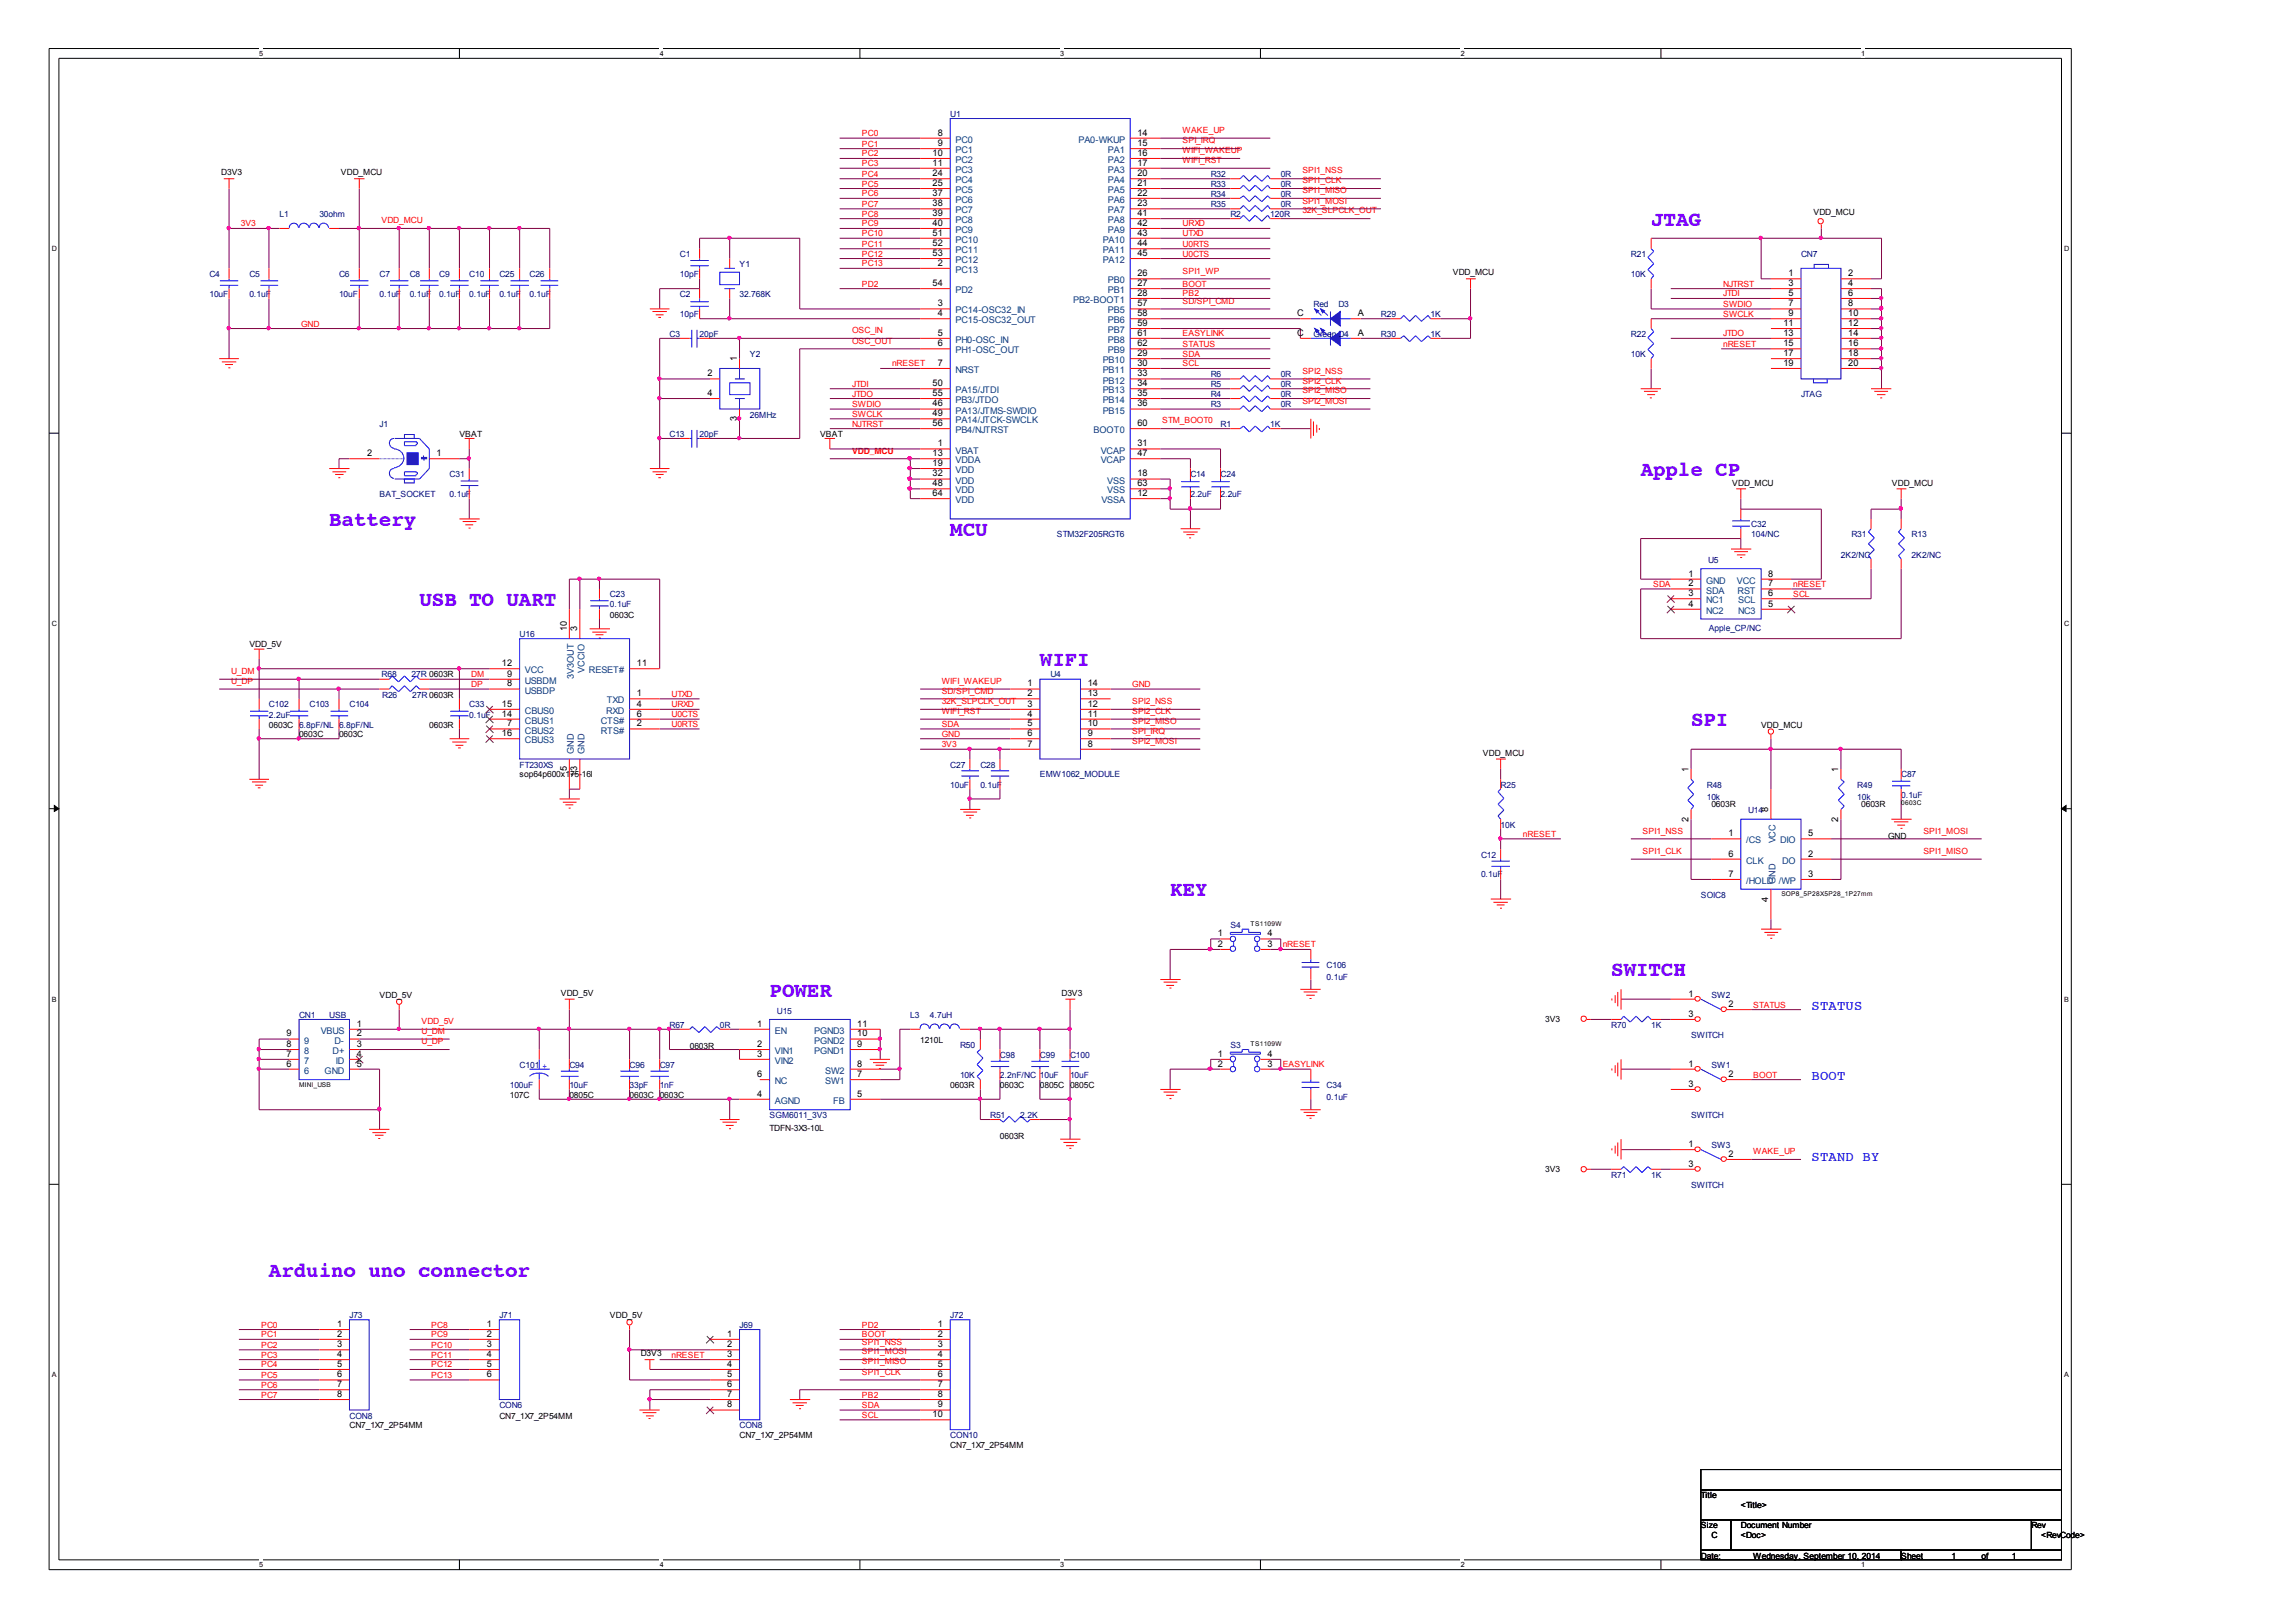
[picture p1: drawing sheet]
<svg xmlns="http://www.w3.org/2000/svg" width="297mm" height="210mm" viewBox="0 0 297 210" stroke-linecap="round" stroke-linejoin="round" font-family="sans-serif">
<defs><g id="words">
<g font-size="2.7" fill="#8000ff">
<text x="213.6" y="29.2">JTAG</text>
<text x="212.3" y="61.6">Apple CP</text>
<text x="42.6" y="68.1">Battery</text>
<text x="122.9" y="69.4">MCU</text>
<text x="54.3" y="78.4">USB TO UART</text>
<text x="134.5" y="86.2">WIFI</text>
<text x="218.8" y="94">SPI</text>
<text x="151.4" y="116">KEY</text>
<text x="99.6" y="129">POWER</text>
<text x="208.4" y="126.3">SWITCH</text>
<text x="34.8" y="165.2">Arduino uno connector</text>
</g>
<g font-size="1.8" fill="#00f">
<text x="234.4" y="130.7">STATUS</text>
<text x="234.4" y="139.8">BOOT</text>
<text x="234.4" y="150.2">STAND BY</text>
</g>
<g font-size="1.2">
<text x="121.3" y="17.5">8</text>
<text x="147.2" y="17.5">14</text>
<text x="120.6" y="20.2">10</text>
<text x="120.6" y="21.4">11</text>
<text x="120.6" y="22.8">24</text>
<text x="121.3" y="18.9">9</text>
<text x="147.2" y="18.9">15</text>
<text x="147.2" y="20.2">16</text>
<text x="147.2" y="21.4">17</text>
<text x="147.2" y="22.8">20</text>
<text x="120.6" y="24.1">25</text>
<text x="120.6" y="25.3">37</text>
<text x="120.6" y="26.7">38</text>
<text x="120.6" y="28">39</text>
<text x="120.6" y="29.2">40</text>
<text x="147.2" y="24.1">21</text>
<text x="147.2" y="25.3">22</text>
<text x="147.2" y="26.7">23</text>
<text x="147.2" y="28">41</text>
<text x="147.2" y="29.2">42</text>
<text x="120.6" y="30.5">51</text>
<text x="120.6" y="31.8">52</text>
<text x="120.6" y="33.1">53</text>
<text x="121.3" y="34.4">2</text>
<text x="147.2" y="35.7">26</text>
<text x="147.2" y="30.5">43</text>
<text x="147.2" y="31.8">44</text>
<text x="147.2" y="33.1">45</text>
<text x="231.4" y="35.7">1</text>
<text x="239.1" y="35.7">2</text>
<text x="120.6" y="37">54</text>
<text x="121.3" y="39.6">3</text>
<text x="121.3" y="40.9">4</text>
<text x="147.2" y="37">27</text>
<text x="147.2" y="38.3">28</text>
<text x="147.2" y="39.6">57</text>
<text x="147.2" y="40.9">58</text>
<text x="167.8" y="40.9">C</text>
<text x="175.7" y="40.9">A</text>
<text x="231.4" y="37">3</text>
<text x="231.4" y="38.3">5</text>
<text x="231.4" y="39.6">7</text>
<text x="231.4" y="40.9">9</text>
<text x="239.1" y="37">4</text>
<text x="239.1" y="38.3">6</text>
<text x="239.1" y="39.6">8</text>
<text x="239.1" y="40.9">10</text>
<text x="95.3" y="46.8" transform="rotate(-90 95.3 46.8)">1</text>
<text x="121.3" y="43.4">5</text>
<text x="121.3" y="44.8">6</text>
<text x="121.3" y="47.3">7</text>
<text x="147.2" y="46.1">29</text>
<text x="147.2" y="47.3">30</text>
<text x="147.2" y="42.2">59</text>
<text x="147.2" y="43.4">61</text>
<text x="147.2" y="44.8">62</text>
<text x="167.8" y="43.4">C</text>
<text x="175.7" y="43.4">A</text>
<text x="230.7" y="42.2">11</text>
<text x="230.7" y="43.4">13</text>
<text x="230.7" y="44.8">15</text>
<text x="230.7" y="46.1">17</text>
<text x="230.7" y="47.3">19</text>
<text x="239.1" y="42.2">12</text>
<text x="239.1" y="43.4">14</text>
<text x="239.1" y="44.8">16</text>
<text x="239.1" y="46.1">18</text>
<text x="239.1" y="47.3">20</text>
<text x="91.5" y="48.7">2</text>
<text x="91.5" y="51.2">4</text>
<text x="120.6" y="52.6">46</text>
<text x="120.6" y="53.9">49</text>
<text x="120.6" y="50">50</text>
<text x="120.6" y="51.2">55</text>
<text x="147.2" y="48.7">33</text>
<text x="147.2" y="50">34</text>
<text x="147.2" y="51.2">35</text>
<text x="147.2" y="52.6">36</text>
<text x="47.5" y="59">2</text>
<text x="56.5" y="59">1</text>
<text x="95.3" y="54.5" transform="rotate(-90 95.3 54.5)">3</text>
<text x="120.6" y="59">13</text>
<text x="120.6" y="55.1">56</text>
<text x="121.3" y="57.8">1</text>
<text x="147.2" y="57.8">31</text>
<text x="147.2" y="59">47</text>
<text x="147.2" y="55.1">60</text>
<text x="120.6" y="60.3">19</text>
<text x="120.6" y="61.7">32</text>
<text x="120.6" y="62.9">48</text>
<text x="120.6" y="64.2">64</text>
<text x="147.2" y="64.2">12</text>
<text x="147.2" y="61.7">18</text>
<text x="147.2" y="62.9">63</text>
<text x="218.4" y="74.6">1</text>
<text x="218.4" y="75.9">2</text>
<text x="218.4" y="77.1">3</text>
<text x="228.8" y="77.1">6</text>
<text x="228.8" y="75.9">7</text>
<text x="228.8" y="74.6">8</text>
<text x="73.3" y="81.7" transform="rotate(-90 73.3 81.7)">10</text>
<text x="74.7" y="81.7" transform="rotate(-90 74.7 81.7)">3</text>
<text x="218.4" y="78.5">4</text>
<text x="228.8" y="78.5">5</text>
<text x="64.9" y="86.2">12</text>
<text x="65.6" y="88.8">8</text>
<text x="65.6" y="87.6">9</text>
<text x="82.4" y="86.2">11</text>
<text x="132.9" y="88.8">1</text>
<text x="140.7" y="88.8">14</text>
<text x="64.9" y="91.5">15</text>
<text x="64.9" y="92.7">14</text>
<text x="64.9" y="95.3">16</text>
<text x="65.6" y="94">7</text>
<text x="82.4" y="90.1">1</text>
<text x="82.4" y="91.5">4</text>
<text x="82.4" y="92.7">6</text>
<text x="82.4" y="94">2</text>
<text x="132.9" y="90.1">2</text>
<text x="132.9" y="91.5">3</text>
<text x="132.9" y="92.7">4</text>
<text x="132.9" y="94">5</text>
<text x="132.9" y="95.3">6</text>
<text x="140.7" y="95.3">9</text>
<text x="140.7" y="94">10</text>
<text x="140.7" y="92.7">11</text>
<text x="140.7" y="91.5">12</text>
<text x="140.7" y="90.1">13</text>
<text x="73.3" y="99.8" transform="rotate(-90 73.3 99.8)">5</text>
<text x="74.7" y="100.5" transform="rotate(-90 74.7 100.5)">13</text>
<text x="132.9" y="96.6">7</text>
<text x="140.7" y="96.6">8</text>
<text x="218.4" y="99.9" transform="rotate(-90 218.4 99.9)">1</text>
<text x="237.8" y="99.9" transform="rotate(-90 237.8 99.9)">1</text>
<text x="218.4" y="106.4" transform="rotate(-90 218.4 106.4)">2</text>
<text x="228.8" y="105.1" transform="rotate(-90 228.8 105.1)">8</text>
<text x="237.8" y="106.4" transform="rotate(-90 237.8 106.4)">2</text>
<text x="223.6" y="108.2">1</text>
<text x="223.6" y="110.8">6</text>
<text x="223.6" y="113.5">7</text>
<text x="233.9" y="110.8">2</text>
<text x="233.9" y="113.5">3</text>
<text x="233.9" y="108.2">5</text>
<text x="228.8" y="116.7" transform="rotate(-90 228.8 116.7)">4</text>
<text x="157.6" y="121.2">1</text>
<text x="157.6" y="122.5">2</text>
<text x="164" y="121.2">4</text>
<text x="164" y="122.5">3</text>
<text x="218.4" y="129">1</text>
<text x="218.4" y="131.6">3</text>
<text x="223.6" y="130.3">2</text>
<text x="37.1" y="136.8">7</text>
<text x="37.1" y="135.5">8</text>
<text x="37.1" y="134.1">9</text>
<text x="46.1" y="132.9">1</text>
<text x="46.1" y="134.1">2</text>
<text x="46.1" y="135.5">3</text>
<text x="46.1" y="136.8">4</text>
<text x="98" y="135.5">2</text>
<text x="98" y="136.8">3</text>
<text x="98" y="132.9">1</text>
<text x="110.9" y="135.5">9</text>
<text x="110.9" y="134.1">10</text>
<text x="110.9" y="132.9">11</text>
<text x="157.6" y="136.8">1</text>
<text x="164" y="136.8">4</text>
<text x="37.1" y="138">6</text>
<text x="46.1" y="138">5</text>
<text x="98" y="141.9">4</text>
<text x="98" y="139.4">6</text>
<text x="110.9" y="138">8</text>
<text x="110.9" y="141.9">5</text>
<text x="110.9" y="139.4">7</text>
<text x="157.6" y="138">2</text>
<text x="164" y="138">3</text>
<text x="218.4" y="138">1</text>
<text x="218.4" y="140.6">3</text>
<text x="223.6" y="139.4">2</text>
<text x="218.4" y="148.4">1</text>
<text x="223.6" y="149.7">2</text>
<text x="218.4" y="151">3</text>
<text x="43.6" y="171.7">1</text>
<text x="43.6" y="173">2</text>
<text x="63" y="171.7">1</text>
<text x="63" y="173">2</text>
<text x="94.1" y="173">1</text>
<text x="121.3" y="171.7">1</text>
<text x="121.3" y="173">2</text>
<text x="43.6" y="174.3">3</text>
<text x="43.6" y="175.6">4</text>
<text x="43.6" y="176.9">5</text>
<text x="43.6" y="178.2">6</text>
<text x="43.6" y="179.5">7</text>
<text x="63" y="174.3">3</text>
<text x="63" y="175.6">4</text>
<text x="63" y="176.9">5</text>
<text x="63" y="178.2">6</text>
<text x="94.1" y="174.3">2</text>
<text x="94.1" y="175.6">3</text>
<text x="94.1" y="176.9">4</text>
<text x="94.1" y="178.2">5</text>
<text x="94.1" y="179.5">6</text>
<text x="121.3" y="174.3">3</text>
<text x="121.3" y="175.6">4</text>
<text x="121.3" y="176.9">5</text>
<text x="121.3" y="178.2">6</text>
<text x="121.3" y="179.5">7</text>
<text x="43.6" y="180.8">8</text>
<text x="94.1" y="180.8">7</text>
<text x="94.1" y="182.1">8</text>
<text x="120.6" y="183.4">10</text>
<text x="121.3" y="180.8">8</text>
<text x="121.3" y="182.1">9</text>
</g>
<g font-size="1.2" fill="#004080">
<text x="123.6" y="18.5">PC0</text>
<text x="123.6" y="19.8">PC1</text>
<text x="123.6" y="21.1">PC2</text>
<text x="123.6" y="22.4">PC3</text>
<text x="123.6" y="23.7">PC4</text>
<text x="139.5" y="18.5">PA0-WKUP</text>
<text x="143.3" y="19.8">PA1</text>
<text x="143.3" y="21.1">PA2</text>
<text x="143.3" y="22.4">PA3</text>
<text x="143.3" y="23.7">PA4</text>
<text x="123.6" y="25">PC5</text>
<text x="123.6" y="26.3">PC6</text>
<text x="123.6" y="27.6">PC7</text>
<text x="123.6" y="28.9">PC8</text>
<text x="143.3" y="25">PA5</text>
<text x="143.3" y="26.3">PA6</text>
<text x="143.3" y="27.6">PA7</text>
<text x="143.3" y="28.9">PA8</text>
<text x="123.6" y="35.3">PC13</text>
<text x="123.6" y="30.2">PC9</text>
<text x="123.6" y="31.4">PC10</text>
<text x="123.6" y="32.8">PC11</text>
<text x="123.6" y="34.1">PC12</text>
<text x="142.7" y="31.4">PA10</text>
<text x="142.7" y="32.8">PA11</text>
<text x="142.7" y="34.1">PA12</text>
<text x="143.3" y="30.2">PA9</text>
<text x="123.6" y="40.6">PC14-OSC32_IN</text>
<text x="123.6" y="41.8">PC15-OSC32_OUT</text>
<text x="123.6" y="37.9">PD2</text>
<text x="138.9" y="39.2">PB2-BOOT1</text>
<text x="143.3" y="36.7">PB0</text>
<text x="143.3" y="37.9">PB1</text>
<text x="143.3" y="40.6">PB5</text>
<text x="143.3" y="41.8">PB6</text>
<text x="123.6" y="44.4">PH0-OSC_IN</text>
<text x="123.6" y="45.7">PH1-OSC_OUT</text>
<text x="142.7" y="47">PB10</text>
<text x="143.3" y="43.1">PB7</text>
<text x="143.3" y="44.4">PB8</text>
<text x="143.3" y="45.7">PB9</text>
<text x="123.6" y="48.3">NRST</text>
<text x="123.6" y="53.5">PA13/JTMS-SWDIO</text>
<text x="123.6" y="50.9">PA15/JTDI</text>
<text x="123.6" y="52.2">PB3/JTDO</text>
<text x="142.7" y="48.3">PB11</text>
<text x="142.7" y="49.6">PB12</text>
<text x="142.7" y="50.9">PB13</text>
<text x="142.7" y="52.2">PB14</text>
<text x="142.7" y="53.5">PB15</text>
<text x="123.6" y="58.7">VBAT</text>
<text x="123.6" y="60">VDDA</text>
<text x="123.6" y="54.8">PA14/JTCK-SWCLK</text>
<text x="123.6" y="56.1">PB4/NJTRST</text>
<text x="141.5" y="56.1">BOOT0</text>
<text x="142.4" y="58.7">VCAP</text>
<text x="142.4" y="60">VCAP</text>
<text x="123.6" y="61.2">VDD</text>
<text x="123.6" y="62.6">VDD</text>
<text x="123.6" y="63.9">VDD</text>
<text x="123.6" y="65.1">VDD</text>
<text x="142.5" y="65.1">VSSA</text>
<text x="143.3" y="62.6">VSS</text>
<text x="143.3" y="63.9">VSS</text>
<text x="220.7" y="75.5">GND</text>
<text x="220.7" y="76.8">SDA</text>
<text x="224.7" y="75.5">VCC</text>
<text x="224.8" y="76.8">RST</text>
<text x="220.7" y="78.1">NC1</text>
<text x="220.7" y="79.4">NC2</text>
<text x="224.9" y="79.4">NC3</text>
<text x="224.9" y="78.1">SCL</text>
<text x="67.9" y="89.8">USBDP</text>
<text x="67.9" y="88.5">USBDM</text>
<text x="67.9" y="87.1">VCC</text>
<text x="74.3" y="87.9" transform="rotate(-90 74.3 87.9)">3V3OUT</text>
<text x="75.6" y="87.1" transform="rotate(-90 75.6 87.1)">VCCIO</text>
<text x="76.2" y="87.1">RESET#</text>
<text x="67.9" y="94.9">CBUS2</text>
<text x="67.9" y="92.4">CBUS0</text>
<text x="67.9" y="93.7">CBUS1</text>
<text x="77.7" y="93.7">CTS#</text>
<text x="77.7" y="94.9">RTS#</text>
<text x="78.4" y="92.4">RXD</text>
<text x="78.5" y="91">TXD</text>
<text x="67.9" y="96.2">CBUS3</text>
<text x="74.3" y="97.6" transform="rotate(-90 74.3 97.6)">GND</text>
<text x="75.6" y="97.6" transform="rotate(-90 75.6 97.6)">GND</text>
<text x="225.9" y="109.1">/CS</text>
<text x="225.9" y="111.8">CLK</text>
<text x="229.7" y="109.1" transform="rotate(-90 229.7 109.1)">VCC</text>
<text x="230.3" y="109.1">DIO</text>
<text x="230.5" y="111.8">DO</text>
<text x="225.9" y="114.4">/HOLD /WP</text>
<text x="229.7" y="114.4" transform="rotate(-90 229.7 114.4)">GND</text>
<text x="39.4" y="137.7">7</text>
<text x="39.4" y="136.4">8</text>
<text x="39.4" y="135.1">9</text>
<text x="41.5" y="133.8">VBUS</text>
<text x="43" y="136.4">D+</text>
<text x="43.3" y="135.1">D-</text>
<text x="43.4" y="137.7">ID</text>
<text x="100.2" y="136.4">VIN1</text>
<text x="100.2" y="137.7">VIN2</text>
<text x="100.2" y="133.8">EN</text>
<text x="105.3" y="136.4">PGND1</text>
<text x="105.3" y="135.1">PGND2</text>
<text x="105.3" y="133.8">PGND3</text>
<text x="39.4" y="139">6</text>
<text x="42" y="139">GND</text>
<text x="100.2" y="142.8">AGND</text>
<text x="100.2" y="140.3">NC</text>
<text x="106.8" y="139">SW2</text>
<text x="106.8" y="140.3">SW1</text>
<text x="107.8" y="142.8">FB</text>
</g>
<g font-size="1.1" fill="#f00">
<text x="111.5" y="17.6">PC0</text>
<text x="153" y="17.2">WAKE_UP</text>
<text x="111.5" y="19">PC1</text>
<text x="111.5" y="20.2">PC2</text>
<text x="111.5" y="21.5">PC3</text>
<text x="111.5" y="22.9">PC4</text>
<text x="153" y="21.1">WIFI_RST</text>
<text x="153" y="19.8">WIFI_WAKEUP</text>
<text x="153" y="18.6">SPI_IRQ</text>
<text x="168.5" y="22.5">SPI1_NSS</text>
<text x="168.5" y="23.7">SPI1_CLK</text>
<text x="31.2" y="29.3">3V3</text>
<text x="49.4" y="28.9">VDD_MCU</text>
<text x="111.5" y="26.8">PC7</text>
<text x="111.5" y="25.4">PC6</text>
<text x="111.5" y="24.1">PC5</text>
<text x="111.5" y="28">PC8</text>
<text x="111.5" y="29.3">PC9</text>
<text x="153" y="29.3">URXD</text>
<text x="168.5" y="27.6">32K_SLPCLK_OUT</text>
<text x="168.5" y="25">SPI1_MISO</text>
<text x="168.5" y="26.3">SPI1_MOSI</text>
<text x="111.5" y="31.9">PC11</text>
<text x="111.5" y="30.6">PC10</text>
<text x="111.5" y="34.5">PC13</text>
<text x="111.5" y="33.2">PC12</text>
<text x="153" y="30.6">UTXD</text>
<text x="153" y="35.4">SPI1_WP</text>
<text x="153" y="33.2">U0CTS</text>
<text x="153" y="31.9">U0RTS</text>
<text x="111.5" y="37.1">PD2</text>
<text x="153" y="39.3">SD/SPI_CMD</text>
<text x="153" y="37.1">BOOT</text>
<text x="153" y="38.4">PB2</text>
<text x="222.9" y="39.7">SWDIO</text>
<text x="222.9" y="41">SWCLK</text>
<text x="222.9" y="37.1">NJTRST</text>
<text x="222.9" y="38.4">JTDI</text>
<text x="38.9" y="42.3">GND</text>
<text x="110.2" y="44.5">OSC_OUT</text>
<text x="110.2" y="43.1">OSC_IN</text>
<text x="115.4" y="47.4">nRESET</text>
<text x="153" y="46.2">SDA</text>
<text x="153" y="44.9">STATUS</text>
<text x="153" y="47.4">SCL</text>
<text x="153" y="43.5">EASYLINK</text>
<text x="222.9" y="44.9">nRESET</text>
<text x="222.9" y="43.5">JTDO</text>
<text x="110.2" y="52.7">SWDIO</text>
<text x="110.2" y="53.9">SWCLK</text>
<text x="110.2" y="51.3">JTDO</text>
<text x="110.2" y="50.1">JTDI</text>
<text x="168.5" y="48.4">SPI2_NSS</text>
<text x="168.5" y="49.6">SPI2_CLK</text>
<text x="168.5" y="50.9">SPI2_MISO</text>
<text x="168.5" y="52.3">SPI2_MOSI</text>
<text x="110.2" y="58.7">VDD_MCU</text>
<text x="110.2" y="55.2">NJTRST</text>
<text x="150.4" y="54.8">STM_BOOT0</text>
<text x="213.9" y="76">SDA</text>
<text x="232" y="77.2">SCL</text>
<text x="232" y="76">nRESET</text>
<text x="29.9" y="88.5">U_DP</text>
<text x="29.9" y="87.2">U_DM</text>
<text x="61" y="87.6">DM</text>
<text x="61" y="88.9">DP</text>
<text x="121.8" y="88.5">WIFI_WAKEUP</text>
<text x="121.8" y="89.8">SD/SPI_CMD</text>
<text x="146.5" y="88.9">GND</text>
<text x="86.9" y="91.5">URXD</text>
<text x="86.9" y="94.1">U0RTS</text>
<text x="86.9" y="90.2">UTXD</text>
<text x="86.9" y="92.8">U0CTS</text>
<text x="121.8" y="92.4">WIFI_RST</text>
<text x="121.8" y="91.1">32K_SLPCLK_OUT</text>
<text x="121.8" y="95.3">GND</text>
<text x="121.8" y="94.1">SDA</text>
<text x="146.5" y="93.7">SPI2_MISO</text>
<text x="146.5" y="94.9">SPI_IRQ</text>
<text x="146.5" y="92.4">SPI2_CLK</text>
<text x="146.5" y="91.1">SPI2_NSS</text>
<text x="121.8" y="96.7">3V3</text>
<text x="146.5" y="96.3">SPI2_MOSI</text>
<text x="212.5" y="107.9">SPI1_NSS</text>
<text x="248.8" y="107.9">SPI1_MOSI</text>
<text x="197" y="108.3">nRESET</text>
<text x="212.5" y="110.5">SPI1_CLK</text>
<text x="248.8" y="110.5">SPI1_MISO</text>
<text x="165.9" y="122.6">nRESET</text>
<text x="226.8" y="130.4">STATUS</text>
<text x="54.5" y="132.5">VDD_5V</text>
<text x="54.5" y="133.8">U_DM</text>
<text x="54.5" y="135.1">U_DP</text>
<text x="165.9" y="138.1">EASYLINK</text>
<text x="226.8" y="139.5">BOOT</text>
<text x="226.8" y="149.4">WAKE_UP</text>
<text x="33.8" y="171.8">PC0</text>
<text x="33.8" y="173.1">PC1</text>
<text x="55.8" y="171.8">PC8</text>
<text x="55.8" y="173.1">PC9</text>
<text x="111.5" y="171.8">PD2</text>
<text x="111.5" y="173.1">BOOT</text>
<text x="33.8" y="174.4">PC2</text>
<text x="33.8" y="175.7">PC3</text>
<text x="33.8" y="177">PC4</text>
<text x="33.8" y="179.6">PC6</text>
<text x="33.8" y="178.3">PC5</text>
<text x="55.8" y="174.4">PC10</text>
<text x="55.8" y="175.7">PC11</text>
<text x="55.8" y="177">PC12</text>
<text x="55.8" y="178.3">PC13</text>
<text x="86.9" y="175.7">nRESET</text>
<text x="111.5" y="175.3">SPI1_MOSI</text>
<text x="111.5" y="174">SPI1_NSS</text>
<text x="111.5" y="177.9">SPI1_CLK</text>
<text x="111.5" y="176.5">SPI1_MISO</text>
<text x="33.8" y="180.9">PC7</text>
<text x="111.5" y="180.9">PB2</text>
<text x="111.5" y="183.5">SCL</text>
<text x="111.5" y="182.2">SDA</text>
</g>
<g font-size="1.1" fill="#000080">
<text x="122.9" y="15.2">U1</text>
<text x="156.6" y="22.9">R32</text>
<text x="165.7" y="22.9">0R</text>
<text x="36.2" y="28.1">L1</text>
<text x="41.3" y="28.1">30ohm</text>
<text x="156.6" y="26.8">R35</text>
<text x="156.6" y="25.5">R34</text>
<text x="156.6" y="24.2">R33</text>
<text x="159.2" y="28.1">R2</text>
<text x="164.3" y="28.1">120R</text>
<text x="165.7" y="26.8">0R</text>
<text x="165.7" y="25.5">0R</text>
<text x="165.7" y="24.2">0R</text>
<text x="27.1" y="35.8">C4</text>
<text x="32.3" y="35.8">C5</text>
<text x="43.9" y="35.8">C6</text>
<text x="49.1" y="35.8">C7</text>
<text x="53" y="35.8">C8</text>
<text x="56.8" y="35.8">C9</text>
<text x="60.7" y="35.8">C10</text>
<text x="64.6" y="35.8">C25</text>
<text x="68.5" y="35.8">C26</text>
<text x="88" y="33.3">C1</text>
<text x="88" y="35.8">10pF</text>
<text x="95.7" y="34.6">Y1</text>
<text x="211" y="33.3">R21</text>
<text x="211" y="35.8">10K</text>
<text x="233" y="33.3">CN7</text>
<text x="27.1" y="38.5">10uF</text>
<text x="32.3" y="38.5">0.1uF</text>
<text x="43.9" y="38.5">10uF</text>
<text x="49.1" y="38.5">0.1uF</text>
<text x="53" y="38.5">0.1uF</text>
<text x="56.8" y="38.5">0.1uF</text>
<text x="60.7" y="38.5">0.1uF</text>
<text x="64.6" y="38.5">0.1uF</text>
<text x="68.5" y="38.5">0.1uF</text>
<text x="88" y="38.5">C2</text>
<text x="88" y="41.1">10pF</text>
<text x="95.7" y="38.5">32.768K</text>
<text x="169.9" y="39.7">Red</text>
<text x="173.1" y="39.7">D3</text>
<text x="178.6" y="41.1">R29</text>
<text x="185.1" y="41.1">1K</text>
<text x="86.6" y="43.6">C3</text>
<text x="90.5" y="43.6">20pF</text>
<text x="97" y="46.2">Y2</text>
<text x="169.9" y="43.6">Green D4</text>
<text x="178.6" y="43.6">R30</text>
<text x="185.1" y="43.6">1K</text>
<text x="211" y="43.6">R22</text>
<text x="211" y="46.2">10K</text>
<text x="156.6" y="52.7">R3</text>
<text x="156.6" y="50.1">R5</text>
<text x="156.6" y="48.8">R6</text>
<text x="156.6" y="51.4">R4</text>
<text x="165.7" y="52.7">0R</text>
<text x="165.7" y="50.1">0R</text>
<text x="165.7" y="48.8">0R</text>
<text x="165.7" y="51.4">0R</text>
<text x="233" y="51.4">JTAG</text>
<text x="49.1" y="55.3">J1</text>
<text x="86.6" y="56.6">C13</text>
<text x="90.5" y="56.6">20pF</text>
<text x="97" y="54">26MHz</text>
<text x="157.9" y="55.3">R1</text>
<text x="164.3" y="55.3">1K</text>
<text x="49.1" y="64.4">BAT_SOCKET</text>
<text x="58.2" y="61.7">C31</text>
<text x="58.2" y="64.4">0.1uF</text>
<text x="154" y="61.7">C14</text>
<text x="154" y="64.4">2.2uF</text>
<text x="157.9" y="61.7">C24</text>
<text x="157.9" y="64.4">2.2uF</text>
<text x="136.7" y="69.5">STM32F205RGT6</text>
<text x="226.6" y="68.3">C32</text>
<text x="226.6" y="69.5">104/NC</text>
<text x="239.5" y="69.5">R31</text>
<text x="247.3" y="69.5">R13</text>
<text x="78.9" y="77.3">C23</text>
<text x="221" y="72.9">U5</text>
<text x="238.2" y="72.2">2K2/NC</text>
<text x="247.3" y="72.2">2K2/NC</text>
<text x="67.2" y="82.5">U16</text>
<text x="78.9" y="78.6">0.1uF</text>
<text x="221.1" y="81.7">Apple_CP/NC</text>
<text x="49.4" y="87.6">R68</text>
<text x="53.3" y="87.6">27R 0603R</text>
<text x="135.9" y="87.6">U4</text>
<text x="34.8" y="91.5">C102</text>
<text x="34.8" y="92.9">2.2uF</text>
<text x="40" y="91.5">C103</text>
<text x="45.2" y="91.5">C104</text>
<text x="49.4" y="90.3">R26</text>
<text x="53.3" y="90.3">27R 0603R</text>
<text x="60.7" y="91.5">C33</text>
<text x="60.7" y="92.9">0.1uF</text>
<text x="67.2" y="99.3">FT230XS</text>
<text x="122.9" y="99.3">C27</text>
<text x="122.9" y="102">10uF</text>
<text x="126.8" y="99.3">C28</text>
<text x="126.8" y="102">0.1uF</text>
<text x="134.5" y="100.6">EMW1062_MODULE</text>
<text x="194.1" y="102">R25</text>
<text x="220.8" y="102">R48</text>
<text x="240.3" y="102">R49</text>
<text x="246" y="100.6">C87</text>
<text x="194.1" y="107.1">10K</text>
<text x="220.8" y="103.5">10k</text>
<text x="226.1" y="105.3">U14</text>
<text x="240.3" y="103.5">10k</text>
<text x="246" y="103.2">0.1uF</text>
<text x="191.6" y="111">C12</text>
<text x="191.6" y="113.6">0.1uF</text>
<text x="220" y="116.2">SOIC8</text>
<text x="159.2" y="120.1">S4</text>
<text x="171.6" y="125.2">C106</text>
<text x="38.7" y="131.8">CN1</text>
<text x="42.6" y="131.8">USB</text>
<text x="100.5" y="131.2">U15</text>
<text x="117.8" y="131.8">L3</text>
<text x="120.3" y="131.8">4.7uH</text>
<text x="171.6" y="126.8">0.1uF</text>
<text x="221.4" y="129.1">SW2</text>
<text x="86.6" y="133">R67</text>
<text x="93.1" y="133">0R</text>
<text x="124.2" y="135.6">R50</text>
<text x="129.4" y="136.9">C98</text>
<text x="134.5" y="136.9">C99</text>
<text x="138.4" y="136.9">C100</text>
<text x="159.2" y="135.6">S3</text>
<text x="208.4" y="133">R70</text>
<text x="213.6" y="133">1K</text>
<text x="218.8" y="134.3">SWITCH</text>
<text x="66" y="140.8">100uF</text>
<text x="67.2" y="138.2">C101 +</text>
<text x="73.7" y="138.2">C94</text>
<text x="73.7" y="140.8">10uF</text>
<text x="81.4" y="138.2">C96</text>
<text x="81.4" y="140.8">33pF</text>
<text x="85.3" y="138.2">C97</text>
<text x="85.3" y="140.8">1nF</text>
<text x="124.2" y="139.5">10K</text>
<text x="129.4" y="139.5">2.2nF/NC 10uF</text>
<text x="138.4" y="139.5">10uF</text>
<text x="171.6" y="140.8">C34</text>
<text x="171.6" y="142.3">0.1uF</text>
<text x="221.4" y="138.2">SW1</text>
<text x="99.6" y="144.7">SGM6011_3V3</text>
<text x="128.1" y="144.7">R51</text>
<text x="132" y="144.7">2.2K</text>
<text x="218.8" y="144.7">SWITCH</text>
<text x="221.4" y="148.5">SW3</text>
<text x="208.4" y="152.4">R71</text>
<text x="213.6" y="152.4">1K</text>
<text x="218.8" y="153.8">SWITCH</text>
<text x="45.2" y="170.6">J73</text>
<text x="64.6" y="170.6">J71</text>
<text x="95.7" y="171.9">J69</text>
<text x="122.9" y="170.6">J72</text>
<text x="45.2" y="183.6">CON8</text>
<text x="64.6" y="182.2">CON6</text>
<text x="95.7" y="184.8">CON8</text>
<text x="122.9" y="186.1">CON10</text>
</g>
<g font-size="1.1">
<text x="28.6" y="22.6">D3V3</text>
<text x="44.1" y="22.6">VDD_MCU</text>
<text x="234.6" y="27.8">VDD_MCU</text>
<text x="188" y="35.6">VDD_MCU</text>
<text x="59.4" y="56.6">VBAT</text>
<text x="106.1" y="56.6">VBAT</text>
<text x="224.1" y="62.8">VDD_MCU</text>
<text x="244.8" y="62.8">VDD_MCU</text>
<text x="32.3" y="83.7">VDD_5V</text>
<text x="78.9" y="79.9">0603C</text>
<text x="34.8" y="94.2">0603C 6.8pF/NL 6.8pF/NL</text>
<text x="38.7" y="95.4">0603C</text>
<text x="43.9" y="95.4">0603C</text>
<text x="55.5" y="94.2">0603R</text>
<text x="227.8" y="94.2">VDD_MCU</text>
<text x="67.2" y="100.6">sop64p600x175-</text>
<text x="75.3" y="100.6">16l</text>
<text x="191.9" y="97.8">VDD_MCU</text>
<text x="221.4" y="104.5">0603R</text>
<text x="240.8" y="104.5">0603R</text>
<text x="244.3" y="108.6">GND</text>
<text x="49.1" y="129.1">VDD_5V</text>
<text x="72.6" y="128.9">VDD_5V</text>
<text x="137.3" y="128.9">D3V3</text>
<text x="89.2" y="135.7">0603R</text>
<text x="119" y="135">1210L</text>
<text x="199.9" y="132.3">3V3</text>
<text x="66" y="142.1">107C</text>
<text x="73.7" y="142.1">0805C</text>
<text x="81.4" y="142.1">0603C 0603C</text>
<text x="122.9" y="140.8">0603R</text>
<text x="129.4" y="140.8">0603C</text>
<text x="134.5" y="140.8">0805C</text>
<text x="138.4" y="140.8">0805C</text>
<text x="99.6" y="146.3">TDFN-3X3-10L</text>
<text x="129.4" y="147.4">0603R</text>
<text x="199.9" y="151.7">3V3</text>
<text x="78.9" y="170.6">VDD_5V</text>
<text x="82.9" y="175.5">D3V3</text>
<text x="45.2" y="184.8">CN7_1X7_2P54MM</text>
<text x="64.6" y="183.6">CN7_1X7_2P54MM</text>
<text x="95.7" y="186.1">CN7_1X7_2P54MM</text>
<text x="122.9" y="187.4">CN7_1X7_2P54MM</text>
<text x="220" y="193.9">Title</text>
<text x="220" y="197.8">Size</text>
<text x="225.2" y="197.8">Document Number</text>
<text x="225.2" y="195.2">&lt;Title&gt;</text>
<text x="262.8" y="197.8">Rev</text>
<text x="220" y="201.7">Date:</text>
<text x="221.4" y="199.1">C</text>
<text x="225.2" y="199.1">&lt;Doc&gt;</text>
<text x="226.8" y="201.7">Wednesday, September 10, 2014</text>
<text x="246" y="201.7">Sheet</text>
<text x="252.5" y="201.7">1</text>
<text x="256.4" y="201.7">of</text>
<text x="260.3" y="201.7">1</text>
<text x="264.1" y="199.1">&lt;RevCode&gt;</text>
</g>
<g font-size=".9">
<text x="33.5" y="7.2">5</text>
<text x="85.3" y="7.2">4</text>
<text x="137.2" y="7.2">3</text>
<text x="189" y="7.2">2</text>
<text x="240.8" y="7.2">1</text>
<text x="6.7" y="32.5">D</text>
<text x="267" y="32.5">D</text>
<text x="6.7" y="81">C</text>
<text x="267" y="81">C</text>
<text x="6.7" y="129.6">B</text>
<text x="267" y="129.6">B</text>
<text x="6.7" y="178.2">A</text>
<text x="267" y="178.2">A</text>
<text x="33.5" y="202.8">5</text>
<text x="85.3" y="202.8">4</text>
<text x="137.2" y="202.8">3</text>
<text x="189" y="202.8">2</text>
<text x="240.8" y="202.8">1</text>
</g>
<g font-size=".8">
<text x="246" y="104.2">0603C</text>
<text x="161.8" y="119.8">TS1109W</text>
<text x="230.5" y="115.9">SOP8_5P28X5P28_1P27mm</text>
<text x="161.8" y="135.3">TS1109W</text>
<text x="38.7" y="140.6">MINI_USB</text>
</g>
</g></defs>
<path d="M6.3 6.3h261.7v196.8h-261.7zM7.6 7.5h259.1v194.4h-259.1z" fill="none" stroke="#000" stroke-width=".13"/>
<g fill="#fff">
<path d="M33.5 6.3h.5v1.2h-.5z"/>
<path d="M33.5 201.9h.5v1.1h-.5z"/>
</g>
<path d="M59.4 6.3v1.2M59.4 201.9v1.2" fill="none" stroke="#000" stroke-width=".13"/>
<g fill="#fff">
<path d="M85.3 6.3h.5v1.2h-.5z"/>
<path d="M85.3 201.9h.5v1.1h-.5z"/>
</g>
<path d="M111.3 6.3v1.2M111.3 201.9v1.2" fill="none" stroke="#000" stroke-width=".13"/>
<g fill="#fff">
<path d="M137.2 6.3h.4v1.2h-.4z"/>
<path d="M137.2 201.9h.4v1.1h-.4z"/>
</g>
<path d="M163.1 6.3v1.2M163.1 201.9v1.2" fill="none" stroke="#000" stroke-width=".13"/>
<g fill="#fff">
<path d="M189 6.3h.4v1.2h-.4z"/>
<path d="M189 201.9h.4v1.1h-.4z"/>
</g>
<path d="M214.9 6.3v1.2M214.9 201.9v1.2" fill="none" stroke="#000" stroke-width=".13"/>
<g fill="#fff">
<path d="M240.8 6.3h.4v1.2h-.4z"/>
<path d="M240.8 201.9h.4v1.1h-.4z"/>
<path d="M6.7 31.6h.6v1.2h-.6z"/>
<path d="M267 31.6h.6v1.2h-.6z"/>
<path d="M6.7 80.1h.6v1.2h-.6z"/>
<path d="M267 80.1h.6v1.2h-.6z"/>
</g>
<path d="M6.3 56.1h1.3M266.7 56.1h1.3" fill="none" stroke="#000" stroke-width=".13"/>
<g fill="#fff">
<path d="M6.7 128.7h.5v1.2h-.5z"/>
<path d="M267 128.7h.5v1.2h-.5z"/>
</g>
<path d="M6.3 104.7h1.3M266.7 104.7h1.3" fill="none" stroke="#000" stroke-width=".13"/>
<path d="M7 104.2l.6 .5-.6 .3zM266.7 104.7l.6-.5v.8z" fill="#000" stroke="#000" stroke-width=".13"/>
<g fill="#fff">
<path d="M6.7 177.3h.6v1.2h-.6z"/>
<path d="M267 177.3h.6v1.2h-.6z"/>
</g>
<path d="M6.3 153.3h1.3M266.7 153.3h1.3M220 190.2h46.7v2.6h-46.7zM220 192.8h46.7v3.9h-46.7zM220 196.7h3.9v3.9h-3.9zM223.9 196.7h38.9v3.9h-38.9zM262.8 196.7h3.9v3.9h-3.9zM220 200.6h26v1.3h-26zM246 200.6h20.7v1.3h-20.7z" fill="none" stroke="#000" stroke-width=".13"/>
<g fill="none" stroke="#800040" stroke-width=".13">
<path d="M108.6 19.2h10.4M108.6 17.9h10.4M150.1 19.2h10.3M150.1 17.9h14.2M29.6 29.6h6.6M29.6 24.4v10.3M29.6 38.6v7.8M34.8 29.6v5.1M34.8 38.6v3.9M43.9 29.6h27.2v5.1M46.5 24.4v10.3M46.5 38.6v3.9"/>
<path d="M51.6 29.6v5.1M51.6 38.6v3.9M55.5 29.6v5.1M55.5 38.6v3.9M59.4 29.6v5.1M59.4 38.6v3.9M63.3 29.6v5.1M63.3 38.6v3.9M67.2 29.6v5.1M67.2 38.6v3.9M71.1 38.6v3.9h-41.5M90.5 32.2v-1.4h13v9.2h15.5"/>
<path d="M90.5 36.1v1.3h-5.2v2.6M94.4 30.8v2.7M94.4 38.6v2.6M108.6 28.3h10.4M108.6 29.6h10.4M108.6 30.8h10.4M108.6 21.8h10.4M108.6 20.5h10.4M108.6 37.4h10.4M108.6 33.5h10.4M108.6 23.1h10.4M108.6 24.4h10.4"/>
<path d="M108.6 25.7h10.4M108.6 27h10.4M108.6 32.2h10.4M108.6 34.7h10.4M150.1 28.3h9.1M150.1 29.6h14.2M150.1 30.8h14.2M150.1 40h14.2M150.1 21.8h14.2M150.1 36.1h14.2M150.1 20.5h10.3M150.1 37.4h14.2"/>
<path d="M150.1 33.5h14.2M150.1 38.6h14.2M150.1 23.1h9.1M150.1 24.4h9.1M150.1 25.7h9.1M150.1 27h9.1M150.1 32.2h14.2M165.7 28.3h11.6M165.7 23.1h12.9M165.7 24.4h12.9M165.7 25.7h12.9M165.7 27h12.9"/>
<path d="M190.2 37.4v6.4h-3.8M213.6 30.8h29.8v5.3h-1.3M213.6 37.4v2.6h15.5M216.2 37.4h12.9M216.2 38.6h12.9M227.8 30.8v5.3h1.3M235.6 29.6v1.2M242.1 40h1.3M242.1 37.4h1.3v12.9M242.1 38.6h1.3M45.2 59.4h-1.3v1.2M59.4 59.4h1.3"/>
<path d="M60.7 58.1v2.5M85.3 49h6.6M85.3 51.6h6.6M85.3 56.7h2.7M88 43.8h-2.7v16.8M90.5 41.2h28.5M91.9 43.8h27.1M95.7 43.8v2.6M95.7 52.9v3.8M107.4 50.3h11.6M107.4 51.6h11.6M107.4 52.9h11.6"/>
<path d="M107.4 54.2h11.6M107.4 59.4h11.6M107.4 58.1h11.6M107.4 55.5h11.6M113.9 47.7h5.1M117.8 59.4v5.1h1.2M119 45.1h-15.5v11.6h-11.6M150.1 49h9.1M150.1 50.3h9.1M150.1 51.6h9.1M150.1 52.9h9.1M150.1 41.2h18.1"/>
<path d="M150.1 42.5h18.1v1.3M150.1 43.8h14.2M150.1 59.4h3.9v1.2M150.1 58.1h7.8v2.5M150.1 46.4h14.2M150.1 47.7h14.2M150.1 45.1h14.2M150.1 55.5h9.1M165.7 49h11.6M165.7 50.3h11.6M165.7 51.6h11.6M165.7 52.9h11.6"/>
<path d="M165.7 55.5h3.9M176 41.2h3.9M176 43.8h3.9M186.4 41.2h3.8M213.6 41.2h15.5M213.6 47.7v2.6M216.2 43.8h12.9M222.7 45.1h6.4M242.1 41.2h1.3M242.1 42.5h1.3M242.1 43.8h1.3M242.1 46.4h1.3"/>
<path d="M242.1 47.7h1.3M242.1 45.1h1.3M60.7 64.5v2.7M73.7 78.8v-3.9h11.6v11.6M75 74.9v3.9M77.6 74.9v1.3M117.8 62h1.2M117.8 63.3h1.2M117.8 60.6h1.2M150.1 62h1.3v3.9h6.5v-1.4M150.1 64.5h1.3M150.1 63.3h1.3"/>
<path d="M154 64.5v3.9M225.2 64.5v1.4h10.4v9h-3.9M225.2 71v-1.3h-12.9v5.2h3.9M231.7 76.2h3.9M242.1 73.6v3.9h-10.4M246 65.9h-3.9v1.3M246 73.6v9h-33.7v-6.4h3.9M246 64.5v2.7M28.4 89.2h20.7M28.4 87.9h20.7M33.5 85.3v5.1M33.5 94.3v6.6"/>
<path d="M33.5 86.5h29.8M38.7 87.9v2.5M38.7 94.3v1.3M43.9 94.3v1.3h-10.4M43.9 89.2v1.2M55.5 89.2h7.8M55.5 87.9h7.8M59.4 86.5v3.9M59.4 94.3v1.3M77.6 80.1v1.3M85.3 90.4h5.2M85.3 93.1h5.2"/>
<path d="M85.3 91.8h5.2M85.3 94.3h5.2M119 89.2h11.7M119 90.4h11.7M119 93.1h11.7M119 91.8h11.7M119 95.6h11.7M119 94.3h11.7M119 97h11.7M125.5 97v1.2M129.4 97v1.2M143.7 89.2h11.6"/>
<path d="M143.7 93.1h11.6M143.7 91.8h11.6M143.7 95.6h11.6M143.7 94.3h11.6M143.7 97h11.6M194.1 99.5v1.4M218.8 99.5v-2.5h27.2v2.5M229.1 95.6v6.5M238.2 97v2.5M75 102.1h-1.3v1.3M125.5 102.1v2.6M129.4 102.1v1.3h-3.9"/>
<path d="M194.1 107.3v2.6M194.1 113.8v2.5M194.1 108.6h7.8M211 108.6h10.4M211 111.2h10.4M218.8 106v7.8h2.6M229.1 119v1.2M236.9 108.6h19.5M236.9 111.2h19.5M238.2 106v7.8h-1.3M246 103.4v2.6M33.5 135.8h3.9"/>
<path d="M33.5 138.4h3.9M33.5 137.1h3.9M37.4 134.5h-3.9v9.1h15.6M46.5 133.2h41.5M46.5 135.8h11.7M46.5 138.4h2.6v7.7M46.5 134.5h11.7M51.6 130.7v2.5M69.8 133.2v2.6M73.7 130.7v6.4M81.4 133.2v3.9M85.3 133.2v3.9"/>
<path d="M86.6 133.2v2.6h9.1v1.3M94.4 133.2h1.3M113.9 133.2v3.9M113.9 138.4h2.5M117.8 133.2h-1.4v6.5h-2.5M125.5 133.2h12.9M126.8 133.2v1.3M129.4 133.2v2.6M129.4 139.7v2.6h-15.5M134.5 139.7v2.6h3.9M134.5 133.2v2.6M138.4 130.7v5.1"/>
<path d="M138.4 139.7v7.7M157.9 122.9h-6.5v3.9M157.9 138.4h-6.5v2.6M157.9 137.1h-1.3v1.3M157.9 121.5h-1.3v1.4M164.3 138.4h5.3M164.3 137.1h1.4v1.3M164.3 122.9h5.3M164.3 121.5h1.4v1.4M169.6 126.8v1.2M205.8 131.9h2.6M209.7 138.4h6.5"/>
<path d="M209.7 129.3h6.5M214.9 131.9h1.3M226.6 139.7h6.4M226.6 130.7h6.4M69.8 141v1.3h25.9M73.7 141v1.3M81.4 141v1.3M85.3 141v1.3M94.4 142.3v2.6M126.8 141v3.9h1.3M134.5 144.9h3.9M169.6 142.3v1.3"/>
<path d="M205.8 151.3h2.6M209.7 148.8h6.5M214.9 151.3h1.3M226.6 150h6.4M30.9 174.7h10.4M30.9 176h10.4M30.9 177.2h10.4M30.9 178.6h10.4M30.9 179.8h10.4M30.9 172.1h10.4M30.9 173.3h10.4M53 174.7h7.7"/>
<path d="M53 176h7.7M53 177.2h7.7M53 178.6h7.7M53 172.1h7.7M53 173.3h7.7M81.4 172.1v6.5h10.5M81.4 174.7h10.5M84.1 177.2h7.8M85.3 176h6.6M91.9 179.8h-7.8v2.7M108.6 174.7h10.4M108.6 176h10.4"/>
<path d="M108.6 177.2h10.4M108.6 178.6h10.4M108.6 172.1h10.4M108.6 173.3h10.4M119 179.8h-15.5v1.3M30.9 181.1h10.4M84.1 181.1h7.8M108.6 181.1h10.4M108.6 183.7h10.4M108.6 182.5h10.4"/>
</g>
<g fill="#f0f" stroke="#f0f" stroke-width=".13">
<path d="M190 41h.3l.1 .2-.1 .1-.1 .1-.2-.1z" fill-rule="evenodd"/>
<path d="M153.8 65.6h.3l.1 .2-.3 .3-.1-.3z" fill-rule="evenodd"/>
<path d="M151.2 63.1h.3l.1 .1-.1 .1-.2 .1-.1-.1z" fill-rule="evenodd"/>
<path d="M151.2 64.3h.3l.1 .1-.1 .2-.2 .1-.1-.1z" fill-rule="evenodd"/>
<path d="M117.5 60.4h.2l.2 .2-.2 .2-.2-.1z" fill-rule="evenodd"/>
<path d="M117.5 61.8l.2-.1 .2 .2-.2 .3-.2-.1z" fill-rule="evenodd"/>
<path d="M117.5 63.1l.2-.1 .2 .2-.2 .2-.2-.1z" fill-rule="evenodd"/>
<path d="M94.2 30.6h.3l.1 .1-.1 .2-.2 .1-.1-.1z" fill-rule="evenodd"/>
<path d="M94.2 41h.3l.1 .2-.1 .1-.2 .1-.1-.1z" fill-rule="evenodd"/>
<path d="M95.5 56.5h.2l.1 .2-.1 .1-.1 .1-.1-.1z" fill-rule="evenodd"/>
<path d="M95.5 54h.2l.1 .1-.1 .2-.1 .1-.1-.1z" fill-rule="evenodd"/>
<path d="M85.1 48.8h.3l.1 .2-.1 .1-.1 .1-.2-.1z" fill-rule="evenodd"/>
<path d="M85.1 56.5h.3l.1 .2-.1 .1-.1 .1-.2-.1z" fill-rule="evenodd"/>
<path d="M85.1 51.4h.3l.1 .1-.1 .2h-.1h-.2z" fill-rule="evenodd"/>
<path d="M95.5 43.6h.2l.1 .1-.1 .2-.1 .1-.1-.1z" fill-rule="evenodd"/>
<path d="M46.3 29.4h.3l.1 .1-.1 .1-.2 .1-.1-.1z" fill-rule="evenodd"/>
<path d="M34.6 29.4h.3l.1 .1-.1 .1-.2 .1-.1-.1z" fill-rule="evenodd"/>
<path d="M46.3 42.3h.3l.1 .1-.1 .2-.2 .1-.1-.1z" fill-rule="evenodd"/>
<path d="M34.6 42.3h.3l.1 .1-.1 .2-.2 .1-.1-.1z" fill-rule="evenodd"/>
<path d="M29.4 29.4h.3l.1 .1-.1 .1-.2 .1-.1-.1z" fill-rule="evenodd"/>
<path d="M51.4 29.4h.3l.1 .1-.1 .1-.1 .1-.2-.1z" fill-rule="evenodd"/>
<path d="M29.4 42.3h.3l.1 .1-.1 .2-.2 .1-.1-.1z" fill-rule="evenodd"/>
<path d="M63.1 29.4h.3l.1 .1-.1 .1-.2 .1-.1-.1z" fill-rule="evenodd"/>
<path d="M59.2 29.4h.3l.1 .1-.1 .1-.1 .1-.2-.1z" fill-rule="evenodd"/>
<path d="M55.3 29.4h.3l.1 .1-.1 .1-.1 .1-.2-.1z" fill-rule="evenodd"/>
<path d="M51.4 42.3h.3l.1 .1-.1 .2-.1 .1-.2-.1z" fill-rule="evenodd"/>
<path d="M59.2 42.3h.3l.1 .1-.1 .2-.1 .1-.2-.1z" fill-rule="evenodd"/>
<path d="M55.3 42.3h.3l.1 .1-.1 .2-.1 .1-.2-.1z" fill-rule="evenodd"/>
<path d="M193.9 108.4h.3l.1 .1-.1 .1-.1 .1-.2-.1z" fill-rule="evenodd"/>
<path d="M63.1 42.3h.3l.1 .1-.1 .2-.2 .1-.1-.1z" fill-rule="evenodd"/>
<path d="M67 42.3h.3l.1 .1-.1 .2-.2 .1-.1-.1z" fill-rule="evenodd"/>
<path d="M125.3 96.8h.3v.1v.1l-.2 .1-.1-.1z" fill-rule="evenodd"/>
<path d="M67 29.4h.3l.1 .1-.1 .1-.2 .1-.1-.1z" fill-rule="evenodd"/>
<path d="M129.2 96.8h.2l.1 .1-.1 .1-.1 .1-.1-.1z" fill-rule="evenodd"/>
<path d="M125.3 103.2h.3v.1v.2l-.2 .1-.1-.1z" fill-rule="evenodd"/>
<path d="M117.5 59.2l.2-.1 .2 .2-.2 .2-.2-.1z" fill-rule="evenodd"/>
<path d="M243.2 38.4h.3l.1 .1-.1 .2-.2 .1-.1-.1z" fill-rule="evenodd"/>
<path d="M243.2 41h.3l.1 .2-.1 .1-.2 .1-.1-.1z" fill-rule="evenodd"/>
<path d="M243.2 39.7h.3l.1 .2-.3 .2-.1-.2z" fill-rule="evenodd"/>
<path d="M243.2 42.3h.3l.1 .1-.1 .2-.2 .1-.1-.1z" fill-rule="evenodd"/>
<path d="M243.2 44.9h.3l.1 .2-.1 .1-.2 .1-.1-.1z" fill-rule="evenodd"/>
<path d="M243.2 43.6h.3l.1 .1-.1 .2-.2 .1-.1-.1z" fill-rule="evenodd"/>
<path d="M227.6 30.6h.3l.1 .1-.1 .2-.1 .1-.2-.1z" fill-rule="evenodd"/>
<path d="M235.4 30.6h.3l.1 .1-.1 .2-.2 .1-.1-.1z" fill-rule="evenodd"/>
<path d="M243.2 47.5h.3l.1 .1-.1 .2-.2 .1-.1-.1z" fill-rule="evenodd"/>
<path d="M243.2 46.2h.3l.1 .1-.1 .2-.2 .1-.1-.1z" fill-rule="evenodd"/>
<path d="M60.5 59.2h.3l.1 .1-.1 .1-.2 .1-.1-.1z" fill-rule="evenodd"/>
<path d="M245.8 65.6h.2l.1 .2-.2 .3-.2-.3z" fill-rule="evenodd"/>
<path d="M238 96.8h.2l.1 .1-.1 .1-.1 .1-.1-.1z" fill-rule="evenodd"/>
<path d="M228.9 96.8h.3l.1 .1-.1 .1-.2 .1-.1-.1z" fill-rule="evenodd"/>
<path d="M51.4 133h.3l.1 .1-.1 .2-.1 .1-.2-.1z" fill-rule="evenodd"/>
<path d="M113.7 135.6h.3v.1v.2l-.2 .1-.1-.1z" fill-rule="evenodd"/>
<path d="M126.6 142.1h.3l.1 .1-.1 .1-.2 .1-.1-.1z" fill-rule="evenodd"/>
<path d="M138.2 144.7h.3l.1 .1-.1 .2h-.2h-.1z" fill-rule="evenodd"/>
<path d="M81.2 133h.3l.1 .1-.1 .2-.1 .1-.2-.1z" fill-rule="evenodd"/>
<path d="M126.6 133h.3l.1 .1-.1 .2-.2 .1-.1-.1z" fill-rule="evenodd"/>
<path d="M81.2 142.1h.3l.1 .1-.1 .1-.1 .1-.2-.1z" fill-rule="evenodd"/>
<path d="M138.2 133h.3l.1 .1-.1 .2-.2 .1-.1-.1z" fill-rule="evenodd"/>
<path d="M134.3 133h.3l.1 .1-.1 .2-.1 .1-.2-.1z" fill-rule="evenodd"/>
<path d="M138.2 142.1h.3l.1 .1-.1 .1-.2 .1-.1-.1z" fill-rule="evenodd"/>
<path d="M85.1 133h.3l.1 .1-.1 .2-.1 .1-.2-.1z" fill-rule="evenodd"/>
<path d="M86.4 133h.3l.1 .1-.1 .2-.2 .1-.1-.1z" fill-rule="evenodd"/>
<path d="M94.2 142.1h.3l.1 .1-.1 .1-.2 .1-.1-.1z" fill-rule="evenodd"/>
<path d="M85.1 142.1h.3l.1 .1-.1 .1-.1 .1-.2-.1z" fill-rule="evenodd"/>
<path d="M113.7 134.3h.3v.1v.1l-.2 .1-.1-.1z" fill-rule="evenodd"/>
<path d="M129.2 133h.2l.1 .1-.1 .2-.1 .1-.1-.1z" fill-rule="evenodd"/>
<path d="M116.2 138.2h.3l.1 .1-.1 .1-.2 .1-.1-.1z" fill-rule="evenodd"/>
<path d="M73.5 133h.2l.1 .1-.1 .2-.1 .1-.1-.1z" fill-rule="evenodd"/>
<path d="M69.6 133h.2l.1 .1-.1 .2-.1 .1-.1-.1z" fill-rule="evenodd"/>
<path d="M73.5 142.1h.2l.1 .1-.1 .1-.1 .1-.1-.1z" fill-rule="evenodd"/>
<path d="M33.3 135.6h.3l.1 .1-.1 .2-.2 .1-.1-.1z" fill-rule="evenodd"/>
<path d="M48.9 143.3h.3l.1 .2-.3 .3-.1-.3z" fill-rule="evenodd"/>
<path d="M33.3 136.9h.3l.1 .1-.1 .2-.2 .1-.1-.1z" fill-rule="evenodd"/>
<path d="M33.3 138.2h.3l.1 .1-.1 .1-.2 .1-.1-.1z" fill-rule="evenodd"/>
<path d="M43.7 89h.2l.1 .1-.1 .1-.1 .1-.1-.1z" fill-rule="evenodd"/>
<path d="M77.4 74.7h.2l.1 .2-.1 .1-.1 .1-.1-.1z" fill-rule="evenodd"/>
<path d="M59.2 86.3h.3l.1 .2-.1 .1-.1 .1-.2-.1z" fill-rule="evenodd"/>
<path d="M33.3 86.3h.3l.1 .2-.1 .1-.2 .1-.1-.1z" fill-rule="evenodd"/>
<path d="M38.5 87.7h.3l.1 .1-.1 .2-.2 .1-.1-.1z" fill-rule="evenodd"/>
<path d="M74.8 74.7h.3l.1 .2-.1 .1-.2 .1-.1-.1z" fill-rule="evenodd"/>
<path d="M38.5 95.4h.3l.1 .1-.1 .2-.2 .1-.1-.1z" fill-rule="evenodd"/>
<path d="M33.3 95.4h.3l.1 .1-.1 .2-.2 .1-.1-.1z" fill-rule="evenodd"/>
<path d="M165.5 138.2h.3l.1 .1-.1 .1-.2 .1-.1-.1z" fill-rule="evenodd"/>
<path d="M156.4 138.2l.1-.1 .3 .2-.3 .2-.1-.1z" fill-rule="evenodd"/>
<path d="M156.4 122.7l.1-.1 .3 .2-.3 .2-.1-.1z" fill-rule="evenodd"/>
<path d="M165.5 122.7h.3l.1 .1-.1 .1-.2 .1-.1-.1z" fill-rule="evenodd"/>
<path d="M81.2 174.5h.3l.1 .1-.1 .2-.1 .1-.2-.1z" fill-rule="evenodd"/>
<path d="M83.9 180.9h.2l.1 .1-.1 .2-.1 .1-.1-.1z" fill-rule="evenodd"/>
</g>
<g fill="none" stroke="#f00" stroke-width=".13">
<path d="M29 23.1h1.3M29.6 23.1v1.3M45.8 23.1h1.4M46.5 23.1v1.3M71.1 34.7v1.4M71.1 37.4v1.2M84.1 40h2.5M90.5 37.4v1.2M90.5 40v1.2M94.4 33.5v1.2M94.4 37.4v1.2M159.2 28.3h1.2"/>
<path d="M164.3 28.3h1.4M189.7 36.1h1.2M190.2 36.1v1.3M213.6 30.8v1.4M213.6 36.1v1.3M235.6 29.1v.5M28.4 46.4h2.5M28.7 46.8h1.9M29.1 47.2h1M29.5 47.6h.3M60.1 56.7h1.3M60.7 56.7v1.4"/>
<path d="M84.4 40.3h1.9M84.8 40.7h1.1M85.2 41.1h.3M88 43.8h1.2M90.5 43.8h1.4M106.7 56.7h1.3M107.4 56.7v1.4M159.2 50.3h1.2M159.2 52.9h1.2M164.3 50.3h1.4M164.3 52.9h1.4M169.6 54.2v2.5"/>
<path d="M169.9 54.5v1.9M170.3 55v1M170.7 55.4v.2M179.9 43.8h1.3M185.1 43.8h1.3M212.3 50.3h2.6M212.7 50.6h1.8M213.1 51.1h1M213.4 51.5h.3M242.1 50.3h2.6M242.5 50.6h1.8M242.8 51.1h1.1"/>
<path d="M243.2 51.5h.3M42.6 60.6h2.6M43 61.1h1.8M43.3 61.4h1.1M43.8 61.8h.2M59.4 67.2h2.7M59.9 67.5h1.7M60.2 67.9h1M60.6 68.3h.3M84.1 60.6h2.5M84.4 61.1h1.9M84.8 61.4h1.1"/>
<path d="M85.2 61.8h.3M152.7 68.4h2.6M153.1 68.8h1.8M153.5 69.2h1M153.8 69.6h.3M157.9 60.6v1.4M157.9 63.3v1.2M223.9 71h2.7M224.4 71.4h1.7M224.6 63.3h1.3M224.7 71.8h1.1M225.1 72.2h.3"/>
<path d="M225.2 63.3v1.2M242.1 67.2v1.2M242.1 72.3v1.3M245.4 63.3h1.2M246 63.3v1.2M246 67.2v1.2M246 72.3v1.3M32.9 84h1.3M33.5 84v1.3M49.1 89.2h1.3M54.3 89.2h1.2M58.2 95.6h2.5"/>
<path d="M58.5 96h1.9M58.9 96.4h1M59.3 96.8h.3M76.3 81.4h2.6M76.6 81.8h1.9M77 82.1h1.1M77.5 82.6h.2M130.7 95.6h3.8M130.7 89.2h3.8M130.7 90.4h3.8M130.7 91.8h3.8M130.7 93.1h3.8"/>
<path d="M130.7 94.3h3.8M130.7 97h3.8M139.8 95.6h3.9M139.8 89.2h3.9M139.8 90.4h3.9M139.8 91.8h3.9M139.8 93.1h3.9M139.8 94.3h3.9M139.8 97h3.9M193.5 98.2h1.3M194.1 98.2v1.3M218.8 99.5v1.4"/>
<path d="M229.1 95.1v.5M246 99.5v1.4M32.3 100.9h2.5M32.6 101.2h1.9M33 101.6h1M33.4 102h.3M72.4 103.4h2.6M72.8 103.8h1.8M73.2 104.2h1M73.6 104.6h.2M124.2 104.7h2.6M124.6 105.1h1.8"/>
<path d="M125 105.5h1M125.4 105.8h.2M192.9 116.3h2.6M193.2 116.8h1.9M193.6 117.1h1M194.1 117.5h.2M218.8 104.7v1.3M244.7 106h2.6M245 106.4h1.9M245.4 106.8h1.1M245.9 107.2h.2M246 102.1v1.3"/>
<path d="M51.6 130.1v.6M73.1 129.3h1.2M73.7 129.3v1.4M95.7 137.1h3.9M95.7 133.2h3.9M95.7 135.8h3.9M98.3 139.7h1.3M110 138.4h3.9M110 133.2h3.9M110 135.8h3.9M110 139.7h3.9M110 134.5h3.9"/>
<path d="M112.5 137.1h2.6M112.9 137.5h1.8M113.3 137.9h1.1M113.7 138.3h.3M117.8 133.2h1.2M124.2 133.2h1.3M137.8 129.3h1.3M138.4 129.3v1.4M150.1 126.8h2.6M150.5 127.1h1.8M150.9 127.5h1M151.3 127.9h.3"/>
<path d="M157.9 137.1h1.3M157.9 138.4h1.3M163.1 137.1h1.2M163.1 138.4h1.2M168.2 128h2.7M168.7 128.4h1.7M169 128.8h1.1M169.4 129.2h.3M205.3 131.9h.5M208.5 129.2v.3M208.5 138.3v.2M209 128.8v1"/>
<path d="M209 137.9v1M209.3 128.4v1.8M209.3 137.5v1.8M209.7 128v2.7M209.7 137.1v2.6M227.8 120.2h2.7M228.3 120.7h1.7M228.6 121h1M229 121.4h.3M47.8 146.1h2.6M48.2 146.6h1.8M48.5 146.9h1.1"/>
<path d="M48.9 147.3h.3M93.1 144.9h2.6M93.5 145.2h1.8M93.9 145.6h1M94.3 146.1h.3M95.7 142.3h3.9M110 142.3h3.9M137.2 147.4h2.6M137.6 147.8h1.8M137.9 148.3h1M138.3 148.6h.3M150.1 141h2.6"/>
<path d="M150.5 141.3h1.8M150.9 141.7h1M151.3 142.2h.3M168.2 143.6h2.7M168.7 143.9h1.7M169 144.4h1.1M169.4 144.7h.3M205.3 151.3h.5M208.5 148.6v.3M209 148.3v1M209.3 147.8v1.8M209.7 147.4v2.6"/>
<path d="M81.4 171.5v.6M83.4 176h1.3M84.1 176v1.2M91.9 176h3.8M91.9 173.3h3.8M91.9 174.7h3.8M91.9 177.2h3.8M91.9 178.6h3.8M91.9 179.8h3.8M119 176h3.9M119 172.1h3.9M119 173.3h3.9"/>
<path d="M119 174.7h3.9M119 177.2h3.9M119 178.6h3.9M119 179.8h3.9M82.7 182.5h2.6M83.1 182.8h1.8M83.6 183.2h1M83.9 183.6h.3M91.9 182.5h3.8M91.9 181.1h3.8M102.2 181.1h2.6M102.5 181.5h1.9"/>
<path d="M103 181.9h1M103.4 182.3h.2M119 182.5h3.9M119 181.1h3.9M119 183.7h3.9"/>
<circle cx="235.5" cy="28.6" r=".35"/>
<circle cx="229.1" cy="94.7" r=".35"/>
<circle cx="51.6" cy="129.6" r=".35"/>
<circle cx="204.9" cy="131.8" r=".35"/>
<circle cx="204.9" cy="151.3" r=".35"/>
<circle cx="81.4" cy="171.1" r=".35"/>
</g>
<g fill="none" stroke="#00f" stroke-width=".13">
<path d="M69.9 36.9h2.3M69.9 36.3h2.3M71.1 36.1v.2M71.1 36.9v.5M89.3 39h2.4M89.3 39.6h2.4M90.5 38.6v.4M90.5 39.6v.4M93.1 35.2h2.6v1.6h-2.6zM93.7 37.4h1.4M93.7 34.7h1.4M160.4 28.3l.5-.4 .7 .7 .8-.7 .8 .7 .8-.7 .3 .4"/>
<path d="M213.6 32.2l.4 .3-.8 .8 .8 .8-.8 .8 .8 .8-.4 .4M89.2 43.8h.3M89.5 42.7v2.3M90.2 43.8h.3M90.2 42.7v2.3M160.4 52.9l.5-.4 .7 .8 .8-.8 .8 .8 .8-.8 .3 .4M160.4 50.3l.5-.4 .7 .7 .8-.7 .8 .7 .8-.7 .3 .4M181.2 43.8l.4-.4 .8 .8 .7-.8 .8 .8 .8-.8 .4 .4M156.7 62.3h2.4M156.7 63h2.4M157.9 62v.3M157.9 63v.3"/>
<path d="M242.1 68.4l-.4 .4 .8 .8-.8 .8 .8 .7-.8 .8 .4 .4M246 68.4l-.4 .4 .8 .8-.8 .8 .8 .7-.8 .8 .4 .4M50.4 89.2l.3-.5 .9 .8 .7-.8 .8 .8 .7-.8 .5 .5M134.5 87.9h5.3v10.3h-5.3zM218.8 100.9l.3 .3-.7 .8 .7 .8-.7 .8 .7 .7-.3 .4M244.8 101.7h2.3M244.8 101.1h2.3M246 100.9v.2M246 101.7v.4M99.6 131.9h10.4v11.7h-10.4zM119 133.1a.59 .59 0 0 1 .6-.6 .59 .59 0 0 1 .6 .6M120.3 133.1a.59 .59 0 0 1 .6-.6 .59 .59 0 0 1 .6 .6"/>
<path d="M121.6 133.1a.64 .64 0 0 1 .6-.6 .64 .64 0 0 1 .7 .6M122.9 133.1a.59 .59 0 0 1 .6-.6 .59 .59 0 0 1 .6 .6M159.2 136.2h1.5v-.4h.8v.4h1.6v.2h-3.9zM159.6 137.5v.5M162.6 137.5v.5M220 138.4l2.7 1.3M95.7 172.1h2.6v11.6h-2.6zM122.9 170.8h2.6v14.2h-2.6z"/>
<circle cx="159.5" cy="137" r=".36"/>
<circle cx="159.5" cy="138.4" r=".35"/>
<circle cx="162.6" cy="137" r=".36"/>
<circle cx="162.6" cy="138.4" r=".35"/>
</g>
<path d="M91.4 172.9l1 .9M92.3 172.9l-.9 .9M91.4 182l1 1M92.3 182l-.9 1" fill="none" stroke="#804000" stroke-width=".13"/>
<circle cx="223" cy="139.7" r=".33" fill="#fff" stroke="#f00" stroke-width=".13"/>
<path d="M223.4 139.7h3.2" fill="none" stroke="#f00" stroke-width=".13"/>
<circle cx="219.6" cy="138.3" r=".33" fill="#fff" stroke="#f00" stroke-width=".13"/>
<path d="M216.2 138.4h3.1" fill="none" stroke="#f00" stroke-width=".13"/>
<circle cx="219.6" cy="140.9" r=".33" fill="#fff" stroke="#f00" stroke-width=".13"/>
<g fill="none" stroke="#f00" stroke-width=".13">
<path d="M119 17.9h3.9M119 19.2h3.9M146.2 17.9h3.9M146.2 19.2h3.9M29.6 34.7v1.4M29.6 37.4v1.2M46.5 34.7v1.4M46.5 37.4v1.2M63.3 34.7v1.4M63.3 37.4v1.2M67.2 34.7v1.4M67.2 37.4v1.2"/>
<path d="M119 34.7h3.9M119 40h3.9M119 20.5h3.9M119 21.8h3.9M119 23.1h3.9M119 24.4h3.9M119 25.7h3.9M119 27h3.9M119 37.4h3.9M119 28.3h3.9M119 29.6h3.9M119 30.8h3.9"/>
<path d="M119 32.2h3.9M119 33.5h3.9M146.2 40h3.9M146.2 20.5h3.9M146.2 21.8h3.9M146.2 23.1h3.9M146.2 24.4h3.9M146.2 25.7h3.9M146.2 27h3.9M146.2 36.1h3.9M146.2 37.4h3.9M146.2 38.6h3.9"/>
<path d="M146.2 28.3h3.9M146.2 29.6h3.9M146.2 30.8h3.9M146.2 32.2h3.9M146.2 33.5h3.9M159.2 25.7h1.2M159.2 27h1.2M164.3 25.7h1.4M164.3 27h1.4M229.1 40h3.9M229.1 36.1h3.9M229.1 37.4h3.9"/>
<path d="M229.1 38.6h3.9M238.2 40h3.9M238.2 36.1h3.9M238.2 37.4h3.9M238.2 38.6h3.9M91.9 49h1.2M91.9 51.6h1.2M95.7 46.4v1.3M95.7 52.9v1.3M119 55.5h3.9M119 58.1h3.9M119 41.2h3.9"/>
<path d="M119 43.8h3.9M119 45.1h3.9M119 47.7h3.9M119 59.4h3.9M119 50.3h3.9M119 51.6h3.9M119 52.9h3.9M119 54.2h3.9M146.2 49h3.9M146.2 55.5h3.9M146.2 58.1h3.9M146.2 41.2h3.9"/>
<path d="M146.2 43.8h3.9M146.2 45.1h3.9M146.2 47.7h3.9M146.2 59.4h3.9M146.2 46.4h3.9M146.2 50.3h3.9M146.2 51.6h3.9M146.2 52.9h3.9M146.2 42.5h3.9M159.2 49h1.2M159.2 55.5h1.2M164.3 49h1.4"/>
<path d="M164.3 55.5h1.4M179.9 41.2h1.3M185.1 41.2h1.3M229.1 41.2h3.9M229.1 43.8h3.9M229.1 45.1h3.9M229.1 47.7h3.9M229.1 46.4h3.9M229.1 42.5h3.9M238.2 41.2h3.9M238.2 43.8h3.9M238.2 45.1h3.9"/>
<path d="M238.2 47.7h3.9M238.2 46.4h3.9M238.2 42.5h3.9M77.6 76.2v1.3M77.6 78.8v1.3M119 64.5h3.9M119 62h3.9M119 60.6h3.9M119 63.3h3.9M146.2 64.5h3.9M146.2 62h3.9M146.2 63.3h3.9"/>
<path d="M216.2 74.9h3.8M216.2 76.2h3.8M216.2 77.5h3.8M216.2 78.8h3.8M227.8 74.9h3.9M227.8 76.2h3.9M227.8 77.5h3.9M227.8 78.8h3.9M43.9 90.4v1.4M43.9 93.1v1.2M59.4 90.4v1.4M59.4 93.1v1.2"/>
<path d="M125.5 98.2v1.3M125.5 100.9v1.2M194.1 100.9v1.2M194.1 106v1.3M221.4 108.6h3.8M221.4 111.2h3.8M221.4 113.8h3.8M229.1 102.1v3.9M229.1 115.1v3.9M233 108.6h3.9M233 111.2h3.9M233 113.8h3.9"/>
<path d="M37.4 134.5h1.3M37.4 135.8h1.3M37.4 137.1h1.3M37.4 138.4h1.3M45.2 133.2h1.3M45.2 134.5h1.3M45.2 135.8h1.3M45.2 137.1h1.3M45.2 138.4h1.3M69.8 135.8v1.3M69.8 139.7v1.3M73.7 137.1v1.3"/>
<path d="M73.7 139.7v1.3M85.3 137.1v1.3M85.3 139.7v1.3M157.9 121.5h1.3M157.9 122.9h1.3M163.1 121.5h1.2M163.1 122.9h1.2M169.6 138.4v1.3M208.4 131.9h1.3M213.6 131.9h1.3M128.1 144.9h1.3M133.3 144.9h1.2"/>
<path d="M169.6 141v1.3M216.2 141h3.1M41.3 172.1h3.9M41.3 173.3h3.9M41.3 174.7h3.9M41.3 176h3.9M41.3 177.2h3.9M41.3 178.6h3.9M41.3 179.8h3.9M60.7 172.1h3.9M60.7 173.3h3.9M60.7 174.7h3.9"/>
<path d="M60.7 176h3.9M60.7 177.2h3.9M60.7 178.6h3.9M41.3 181.1h3.9"/>
</g>
<g fill="none" stroke="#00f" stroke-width=".13">
<path d="M122.9 15.3h23.3v51.9h-23.3zM28.4 36.9h2.4M28.4 36.3h2.4M29.6 36.1v.2M29.6 36.9v.5M45.3 36.9h2.4M45.3 36.3h2.4M46.5 36.1v.2M46.5 36.9v.5M62.1 36.9h2.4M62.1 36.3h2.4M63.3 36.1v.2"/>
<path d="M63.3 36.9v.5M66 36.9h2.4M66 36.3h2.4M67.2 36.1v.2M67.2 36.9v.5M160.4 27l.5-.4 .7 .8 .8-.8 .8 .8 .8-.8 .3 .4M160.4 25.7l.5-.4 .7 .8 .8-.8 .8 .8 .8-.8 .3 .4M233 34.7h5.2v14.3h-5.2zM234.7 34.7v-.5h1.9v.5M51 56.7a.64 .64 0 0 0-.6 .7 .64 .64 0 0 0 .6 .6M51 58.1a1.23 1.23 0 0 1 1.2 1.2 1.23 1.23 0 0 1-1.2 1.3M51.1 56.7h3.2l1.2 1.4v2.5l-1.2 1.4h-3.2"/>
<path d="M52.3 56.2h1.3v.5h-1.3zM93.1 47.7h5.2v5.2h-5.2zM94.4 49.5h2.6v1.6h-2.6zM95.1 49h1.3M95.1 51.6h1.3M95.7 47.7v1.3M95.7 51.6v1.3M160.4 49l.5-.4 .7 .8 .8-.8 .8 .8 .8-.8 .3 .4M160.4 55.5l.5-.4 .7 .8 .8-.8 .8 .8 .8-.8 .3 .4M181.2 41.2l.4-.4 .8 .8 .7-.8 .8 .8 .8-.8 .4 .4M234.6 49v.5h1.8v-.5M51 60.6a.64 .64 0 0 0-.6 .7 .64 .64 0 0 0 .6 .6"/>
<path d="M52.3 62h1.3v.5h-1.3zM53.8 61.1l.2 .1-.2 .3M53.8 61.1h-1.5v.5M76.4 78.4h2.3M76.4 77.7h2.3M77.6 77.5v.2M77.6 78.4v.4M220 73.6h7.8v6.5h-7.8zM42.8 92.6h2.2M42.8 92h2.2M43.9 91.8v.2M43.9 92.6v.5"/>
<path d="M58.3 92.6h2.3M58.3 92h2.3M59.4 91.8v.2M59.4 92.6v.5M124.4 99.8h2.3M125.5 99.5v.3M124.4 100.4h2.3M125.5 100.4v.5M194.1 102.1l-.3 .4 .8 .8-.8 .8 .8 .7-.8 .8 .3 .4M225.2 106h7.8v9.1h-7.8zM38.7 131.9h6.5v7.8h-6.5zM68.5 139.3a1.99 1.99 0 0 1 2.5 0"/>
<path d="M68.5 138.4h2.6M69.8 137.1v1.3M69.8 138.9v.8M72.6 139.3h2.2M72.6 138.6h2.2M73.7 138.4v.2M73.7 139.3v.4M84.2 139.3h2.3M84.2 138.6h2.3M85.3 138.4v.2M85.3 139.3v.4M159.2 120.7h1.5v-.5h.8v.5h1.6v.2h-3.9z"/>
<path d="M159.6 121.9v.5M162.6 121.9v.5M169.6 139.7v.4M209.7 131.9l.4-.4 .8 .8 .8-.8 .7 .8 .8-.8 .4 .4M129.4 144.9l.4 .3 .8-.7 .7 .7 .8-.7 .8 .7 .4-.3M168.4 140.1h2.3M168.4 140.7h2.3M169.6 140.7v.3M45.2 170.8h2.6v11.7h-2.6zM64.6 170.8h2.6v10.3h-2.6z"/>
<circle cx="159.5" cy="122.8" r=".35"/>
<circle cx="159.5" cy="121.5" r=".35"/>
<circle cx="162.6" cy="122.8" r=".35"/>
<circle cx="162.6" cy="121.5" r=".35"/>
</g>
<path d="M215.7 77.1l1 .9M215.7 78.4l1 .9M216.6 77.1l-1 .9M216.6 78.4l-1 .9M231.3 78.4l.9 .9M232.2 78.4l-1 .9M46.1 136.7l.9 .9M46.9 136.7l-.9 .9" fill="none" stroke="#804000" stroke-width=".13"/>
<path d="M52.3 59.4h-3.2" fill="none" stroke="#fff" stroke-width=".13" stroke-dasharray=".1 .1 .1 .1 .1 .1 .1 .1" stroke-linecap="butt"/>
<path d="M52.3 59.4h-3.2" fill="none" stroke="#00f" stroke-width=".13" stroke-dasharray=".1 .1 .1 .1 .1 .1 .1 .1" stroke-linecap="butt"/>
<path d="M52.7 58.7h1.4v1.4h-1.4z" fill="#00f"/>
<path d="M52.7 58.6h1.4v1.5h-1.4zM53.8 57.2l.2 .1-.2 .3M53.8 57.2h-1.5v.5h1.5M52.3 61.6h1.5" fill="none" stroke="#00f" stroke-width=".13"/>
<path d="M54.6 59.3h.6v.1h-.6z" fill="#00f"/>
<g fill="none" stroke="#00f" stroke-width=".13">
<path d="M33.7 36.9h2.3M33.7 36.3h2.3M34.8 36.1v.2M34.8 36.9v.5M58.3 36.9h2.3M58.3 36.3h2.3M59.4 36.1v.2M59.4 36.9v.5M160.4 24.4l.5-.4 .7 .7 .8-.7 .8 .7 .8-.7 .3 .4M160.4 23.1l.5-.4 .7 .8 .8-.8 .8 .8 .8-.8 .3 .4M54.5 59.2h.7v.2h-.7zM54.8 58.9l.1 .7"/>
<path d="M32.3 92.6h2.4M32.3 92h2.4M33.5 91.8v.2M33.5 92.6v.5M220 148.8l2.7 1.2"/>
</g>
<path d="M34.8 34.7v1.4M34.8 37.4v1.2M59.4 34.7v1.4M59.4 37.4v1.2M159.2 24.4h1.2M159.2 23.1h1.2M164.3 24.4h1.4M164.3 23.1h1.4M45.2 59.4h3.9M55.5 59.4h3.9M33.5 90.4v1.4M33.5 93.1v1.2" fill="none" stroke="#f00" stroke-width=".13"/>
<circle cx="223" cy="150" r=".33" fill="#fff" stroke="#f00" stroke-width=".13"/>
<path d="M223.4 150h3.2" fill="none" stroke="#f00" stroke-width=".13"/>
<circle cx="219.6" cy="148.7" r=".33" fill="#fff" stroke="#f00" stroke-width=".13"/>
<path d="M216.2 148.8h3.1" fill="none" stroke="#f00" stroke-width=".13"/>
<circle cx="219.6" cy="151.3" r=".33" fill="#fff" stroke="#f00" stroke-width=".13"/>
<g fill="none" stroke="#f00" stroke-width=".13">
<path d="M36.2 29.6h1.2M42.6 29.6h1.3M51.6 34.7v1.4M51.6 37.4v1.2M55.5 34.7v1.4M55.5 37.4v1.2M90.5 32.2v1.3M90.5 34.7v1.4M88 56.7h1.2M90.5 56.7h1.4M159.2 51.6h1.2M164.3 51.6h1.4"/>
<path d="M168.2 43.8h1.4M168.2 41.2h1.4M174.8 43.8h1.2M174.8 41.2h1.2M213.6 41.2v1.3M213.6 46.4v1.3M60.7 60.6v1.4M60.7 63.3v1.2M73.7 78.8v3.8M75 78.8v3.8M154 60.6v1.4M154 63.3v1.2"/>
<path d="M225.2 65.9v1.3M225.2 68.4v1.3M38.7 90.4v1.4M38.7 93.1v1.2M49.1 87.9h1.3M54.3 87.9h1.2M63.3 91.8h3.9M63.3 94.3h3.9M63.3 93.1h3.9M63.3 86.5h3.9M63.3 89.2h3.9M63.3 87.9h3.9"/>
<path d="M63.3 95.6h3.9M73.7 98.2v3.9M75 98.2v3.9M81.4 90.4h3.9M81.4 91.8h3.9M81.4 94.3h3.9M81.4 93.1h3.9M81.4 86.5h3.9M129.4 98.2v1.3M238.2 99.5v1.4M129.4 100.9v1.2M194.1 109.9v1.3"/>
<path d="M194.1 112.5v1.3M238.2 104.7v1.3M81.4 137.1v1.3M81.4 139.7v1.3M88 133.2h1.2M93.1 133.2h1.3M126.8 134.5v1.3M126.8 139.7v1.3M129.4 135.8v1.3M129.4 138.4v1.3M134.5 135.8v1.3M134.5 138.4v1.3"/>
<path d="M138.4 135.8v1.3M138.4 138.4v1.3M169.6 122.9v1.2M169.6 125.4v1.4M208.4 151.3h1.3M213.6 151.3h1.3M216.2 151.3h3.1"/>
</g>
<g fill="none" stroke="#00f" stroke-width=".13">
<path d="M37.4 29.5a.59 .59 0 0 1 .6-.6 .59 .59 0 0 1 .6 .6M38.7 29.5a.64 .64 0 0 1 .6-.6 .64 .64 0 0 1 .7 .6M40 29.5a.59 .59 0 0 1 .6-.6 .59 .59 0 0 1 .6 .6M41.3 29.5a.59 .59 0 0 1 .6-.6 .59 .59 0 0 1 .6 .6M50.5 36.9h2.3M50.5 36.3h2.3M51.6 36.1v.2M51.6 36.9v.5M54.4 36.9h2.3M54.4 36.3h2.3M55.5 36.1v.2M55.5 36.9v.5"/>
<path d="M89.3 34.4h2.4M89.3 33.7h2.4M90.5 33.5v.2M90.5 34.4v.3M89.2 56.7h.3M89.5 55.6v2.3M90.2 56.7h.3M90.2 55.6v2.3M160.4 51.6l.5-.4 .7 .8 .8-.8 .8 .8 .8-.8 .3 .4M169.6 43.8h2.5M169.6 41.2h2.5M170.2 42.7l.7 .7"/>
<path d="M170.2 40.1l.7 .7M170.9 42.7l.9 .7M170.9 40.1l.9 .7M172.1 40.3v1.9M172.1 42.9v1.8M173.4 43.8h1.4M173.4 41.2h1.4M213.6 42.5l.4 .4-.8 .8 .8 .8-.8 .7 .8 .8-.4 .4M59.6 62.8h2.3M59.6 62.2h2.3M60.7 62v.2M60.7 62.8v.5"/>
<path d="M152.8 62.3h2.4M152.8 63h2.4M154 62v.3M154 63v.3M224.1 68.1h2.3M224.1 67.4h2.3M225.2 67.2v.2M225.2 68.1v.3M37.5 92.6h2.4M37.5 92h2.4M38.7 91.8v.2M38.7 92.6v.5"/>
<path d="M50.4 87.9l.3-.4 .9 .7 .7-.7 .8 .7 .7-.7 .5 .4M67.2 82.6h14.2v15.6h-14.2zM128.2 99.8h2.4M129.4 99.5v.3M128.2 100.4h2.4M129.4 100.4v.5M193 112.1h2.3M193 111.4h2.3M194.1 111.2v.2M194.1 112.1v.4M238.2 100.9l.4 .3-.8 .8 .8 .8-.8 .8 .8 .7-.4 .4M80.3 139.3h2.3"/>
<path d="M80.3 138.6h2.3M81.4 138.4v.2M81.4 139.3v.4M89.2 133.2l.4-.3 .8 .7 .8-.7 .7 .7 .8-.7 .4 .3M126.8 135.8l-.4 .4 .8 .7-.8 .9 .8 .7-.8 .8 .4 .4M128.2 138h2.4M128.2 137.3h2.4M129.4 137.1v.2M129.4 138v.4M133.4 138h2.3M133.4 137.3h2.3M134.5 137.1v.2"/>
<path d="M134.5 138v.4M137.3 138h2.3M137.3 137.3h2.3M138.4 137.1v.2M138.4 138v.4M168.4 124.6h2.3M168.4 125.2h2.3M169.6 124.1v.5M169.6 125.2v.2M220 129.3l2.7 1.4M209.7 151.3l.4-.3 .8 .7 .8-.7 .7 .7 .8-.7 .4 .3"/>
</g>
<g fill="#00f" stroke="#00f" stroke-width=".13">
<path d="M170.1 42.5l.5 .3-.3 .2z"/>
<path d="M172.1 43.8l1.3-.9v1.8z"/>
<path d="M170.9 42.5l.5 .3-.3 .2z"/>
<path d="M170.1 40l.5 .2-.3 .3z"/>
<path d="M172.1 41.2l1.3-.9v1.9z"/>
<path d="M170.9 40l.5 .2-.3 .3z"/>
</g>
<path d="M62.9 93.9l.9 .9M62.9 91.4l.9 .9M62.9 92.6l.9 1M62.9 95.2l.9 .9M63.8 93.9l-1 .9M63.8 91.4l-1 .9M63.8 92.6l-1 1M63.8 95.2l-1 .9" fill="none" stroke="#804000" stroke-width=".13"/>
<circle cx="223" cy="130.6" r=".33" fill="#fff" stroke="#f00" stroke-width=".13"/>
<path d="M223.4 130.7h3.2" fill="none" stroke="#f00" stroke-width=".13"/>
<circle cx="219.6" cy="129.2" r=".33" fill="#fff" stroke="#f00" stroke-width=".13"/>
<path d="M216.2 129.3h3.1" fill="none" stroke="#f00" stroke-width=".13"/>
<circle cx="219.6" cy="131.9" r=".33" fill="#fff" stroke="#f00" stroke-width=".13"/>
<path d="M216.2 131.9h3.1" fill="none" stroke="#f00" stroke-width=".13"/>
<g fill="#f0f" stroke="#f0f" stroke-width=".13">
<path d="M190 41h.3l.1 .2-.1 .1-.1 .1-.2-.1z" fill-rule="evenodd"/>
<path d="M153.8 65.6h.3l.1 .2-.3 .3-.1-.3z" fill-rule="evenodd"/>
<path d="M151.2 63.1h.3l.1 .1-.1 .1-.2 .1-.1-.1z" fill-rule="evenodd"/>
<path d="M151.2 64.3h.3l.1 .1-.1 .2-.2 .1-.1-.1z" fill-rule="evenodd"/>
<path d="M117.5 60.4h.2l.2 .2-.2 .2-.2-.1z" fill-rule="evenodd"/>
<path d="M117.5 61.8l.2-.1 .2 .2-.2 .3-.2-.1z" fill-rule="evenodd"/>
<path d="M117.5 63.1l.2-.1 .2 .2-.2 .2-.2-.1z" fill-rule="evenodd"/>
<path d="M94.2 30.6h.3l.1 .1-.1 .2-.2 .1-.1-.1z" fill-rule="evenodd"/>
<path d="M94.2 41h.3l.1 .2-.1 .1-.2 .1-.1-.1z" fill-rule="evenodd"/>
<path d="M95.5 56.5h.2l.1 .2-.1 .1-.1 .1-.1-.1z" fill-rule="evenodd"/>
<path d="M95.5 54h.2l.1 .1-.1 .2-.1 .1-.1-.1z" fill-rule="evenodd"/>
<path d="M85.1 48.8h.3l.1 .2-.1 .1-.1 .1-.2-.1z" fill-rule="evenodd"/>
<path d="M85.1 56.5h.3l.1 .2-.1 .1-.1 .1-.2-.1z" fill-rule="evenodd"/>
<path d="M85.1 51.4h.3l.1 .1-.1 .2h-.1h-.2z" fill-rule="evenodd"/>
<path d="M95.5 43.6h.2l.1 .1-.1 .2-.1 .1-.1-.1z" fill-rule="evenodd"/>
<path d="M46.3 29.4h.3l.1 .1-.1 .1-.2 .1-.1-.1z" fill-rule="evenodd"/>
<path d="M34.6 29.4h.3l.1 .1-.1 .1-.2 .1-.1-.1z" fill-rule="evenodd"/>
<path d="M46.3 42.3h.3l.1 .1-.1 .2-.2 .1-.1-.1z" fill-rule="evenodd"/>
<path d="M34.6 42.3h.3l.1 .1-.1 .2-.2 .1-.1-.1z" fill-rule="evenodd"/>
<path d="M29.4 29.4h.3l.1 .1-.1 .1-.2 .1-.1-.1z" fill-rule="evenodd"/>
<path d="M51.4 29.4h.3l.1 .1-.1 .1-.1 .1-.2-.1z" fill-rule="evenodd"/>
<path d="M29.4 42.3h.3l.1 .1-.1 .2-.2 .1-.1-.1z" fill-rule="evenodd"/>
<path d="M63.1 29.4h.3l.1 .1-.1 .1-.2 .1-.1-.1z" fill-rule="evenodd"/>
<path d="M59.2 29.4h.3l.1 .1-.1 .1-.1 .1-.2-.1z" fill-rule="evenodd"/>
<path d="M55.3 29.4h.3l.1 .1-.1 .1-.1 .1-.2-.1z" fill-rule="evenodd"/>
<path d="M51.4 42.3h.3l.1 .1-.1 .2-.1 .1-.2-.1z" fill-rule="evenodd"/>
<path d="M59.2 42.3h.3l.1 .1-.1 .2-.1 .1-.2-.1z" fill-rule="evenodd"/>
<path d="M55.3 42.3h.3l.1 .1-.1 .2-.1 .1-.2-.1z" fill-rule="evenodd"/>
<path d="M193.9 108.4h.3l.1 .1-.1 .1-.1 .1-.2-.1z" fill-rule="evenodd"/>
<path d="M63.1 42.3h.3l.1 .1-.1 .2-.2 .1-.1-.1z" fill-rule="evenodd"/>
<path d="M67 42.3h.3l.1 .1-.1 .2-.2 .1-.1-.1z" fill-rule="evenodd"/>
<path d="M125.3 96.8h.3v.1v.1l-.2 .1-.1-.1z" fill-rule="evenodd"/>
<path d="M67 29.4h.3l.1 .1-.1 .1-.2 .1-.1-.1z" fill-rule="evenodd"/>
<path d="M129.2 96.8h.2l.1 .1-.1 .1-.1 .1-.1-.1z" fill-rule="evenodd"/>
<path d="M125.3 103.2h.3v.1v.2l-.2 .1-.1-.1z" fill-rule="evenodd"/>
<path d="M117.5 59.2l.2-.1 .2 .2-.2 .2-.2-.1z" fill-rule="evenodd"/>
<path d="M243.2 38.4h.3l.1 .1-.1 .2-.2 .1-.1-.1z" fill-rule="evenodd"/>
<path d="M243.2 41h.3l.1 .2-.1 .1-.2 .1-.1-.1z" fill-rule="evenodd"/>
<path d="M243.2 39.7h.3l.1 .2-.3 .2-.1-.2z" fill-rule="evenodd"/>
<path d="M243.2 42.3h.3l.1 .1-.1 .2-.2 .1-.1-.1z" fill-rule="evenodd"/>
<path d="M243.2 44.9h.3l.1 .2-.1 .1-.2 .1-.1-.1z" fill-rule="evenodd"/>
<path d="M243.2 43.6h.3l.1 .1-.1 .2-.2 .1-.1-.1z" fill-rule="evenodd"/>
<path d="M227.6 30.6h.3l.1 .1-.1 .2-.1 .1-.2-.1z" fill-rule="evenodd"/>
<path d="M235.4 30.6h.3l.1 .1-.1 .2-.2 .1-.1-.1z" fill-rule="evenodd"/>
<path d="M243.2 47.5h.3l.1 .1-.1 .2-.2 .1-.1-.1z" fill-rule="evenodd"/>
<path d="M243.2 46.2h.3l.1 .1-.1 .2-.2 .1-.1-.1z" fill-rule="evenodd"/>
<path d="M60.5 59.2h.3l.1 .1-.1 .1-.2 .1-.1-.1z" fill-rule="evenodd"/>
<path d="M245.8 65.6h.2l.1 .2-.2 .3-.2-.3z" fill-rule="evenodd"/>
<path d="M238 96.8h.2l.1 .1-.1 .1-.1 .1-.1-.1z" fill-rule="evenodd"/>
<path d="M228.9 96.8h.3l.1 .1-.1 .1-.2 .1-.1-.1z" fill-rule="evenodd"/>
<path d="M51.4 133h.3l.1 .1-.1 .2-.1 .1-.2-.1z" fill-rule="evenodd"/>
<path d="M113.7 135.6h.3v.1v.2l-.2 .1-.1-.1z" fill-rule="evenodd"/>
<path d="M126.6 142.1h.3l.1 .1-.1 .1-.2 .1-.1-.1z" fill-rule="evenodd"/>
<path d="M138.2 144.7h.3l.1 .1-.1 .2h-.2h-.1z" fill-rule="evenodd"/>
<path d="M81.2 133h.3l.1 .1-.1 .2-.1 .1-.2-.1z" fill-rule="evenodd"/>
<path d="M126.6 133h.3l.1 .1-.1 .2-.2 .1-.1-.1z" fill-rule="evenodd"/>
<path d="M81.2 142.1h.3l.1 .1-.1 .1-.1 .1-.2-.1z" fill-rule="evenodd"/>
<path d="M138.2 133h.3l.1 .1-.1 .2-.2 .1-.1-.1z" fill-rule="evenodd"/>
<path d="M134.3 133h.3l.1 .1-.1 .2-.1 .1-.2-.1z" fill-rule="evenodd"/>
<path d="M138.2 142.1h.3l.1 .1-.1 .1-.2 .1-.1-.1z" fill-rule="evenodd"/>
<path d="M85.1 133h.3l.1 .1-.1 .2-.1 .1-.2-.1z" fill-rule="evenodd"/>
<path d="M86.4 133h.3l.1 .1-.1 .2-.2 .1-.1-.1z" fill-rule="evenodd"/>
<path d="M94.2 142.1h.3l.1 .1-.1 .1-.2 .1-.1-.1z" fill-rule="evenodd"/>
<path d="M85.1 142.1h.3l.1 .1-.1 .1-.1 .1-.2-.1z" fill-rule="evenodd"/>
<path d="M113.7 134.3h.3v.1v.1l-.2 .1-.1-.1z" fill-rule="evenodd"/>
<path d="M129.2 133h.2l.1 .1-.1 .2-.1 .1-.1-.1z" fill-rule="evenodd"/>
<path d="M116.2 138.2h.3l.1 .1-.1 .1-.2 .1-.1-.1z" fill-rule="evenodd"/>
<path d="M73.5 133h.2l.1 .1-.1 .2-.1 .1-.1-.1z" fill-rule="evenodd"/>
<path d="M69.6 133h.2l.1 .1-.1 .2-.1 .1-.1-.1z" fill-rule="evenodd"/>
<path d="M73.5 142.1h.2l.1 .1-.1 .1-.1 .1-.1-.1z" fill-rule="evenodd"/>
<path d="M33.3 135.6h.3l.1 .1-.1 .2-.2 .1-.1-.1z" fill-rule="evenodd"/>
<path d="M48.9 143.3h.3l.1 .2-.3 .3-.1-.3z" fill-rule="evenodd"/>
<path d="M33.3 136.9h.3l.1 .1-.1 .2-.2 .1-.1-.1z" fill-rule="evenodd"/>
<path d="M33.3 138.2h.3l.1 .1-.1 .1-.2 .1-.1-.1z" fill-rule="evenodd"/>
<path d="M43.7 89h.2l.1 .1-.1 .1-.1 .1-.1-.1z" fill-rule="evenodd"/>
<path d="M77.4 74.7h.2l.1 .2-.1 .1-.1 .1-.1-.1z" fill-rule="evenodd"/>
<path d="M59.2 86.3h.3l.1 .2-.1 .1-.1 .1-.2-.1z" fill-rule="evenodd"/>
<path d="M33.3 86.3h.3l.1 .2-.1 .1-.2 .1-.1-.1z" fill-rule="evenodd"/>
<path d="M38.5 87.7h.3l.1 .1-.1 .2-.2 .1-.1-.1z" fill-rule="evenodd"/>
<path d="M74.8 74.7h.3l.1 .2-.1 .1-.2 .1-.1-.1z" fill-rule="evenodd"/>
<path d="M38.5 95.4h.3l.1 .1-.1 .2-.2 .1-.1-.1z" fill-rule="evenodd"/>
<path d="M33.3 95.4h.3l.1 .1-.1 .2-.2 .1-.1-.1z" fill-rule="evenodd"/>
<path d="M165.5 138.2h.3l.1 .1-.1 .1-.2 .1-.1-.1z" fill-rule="evenodd"/>
<path d="M156.4 138.2l.1-.1 .3 .2-.3 .2-.1-.1z" fill-rule="evenodd"/>
<path d="M156.4 122.7l.1-.1 .3 .2-.3 .2-.1-.1z" fill-rule="evenodd"/>
<path d="M165.5 122.7h.3l.1 .1-.1 .1-.2 .1-.1-.1z" fill-rule="evenodd"/>
<path d="M81.2 174.5h.3l.1 .1-.1 .2-.1 .1-.2-.1z" fill-rule="evenodd"/>
<path d="M83.9 180.9h.2l.1 .1-.1 .2-.1 .1-.1-.1z" fill-rule="evenodd"/>
</g>
<use href="#words"/>
</svg>
